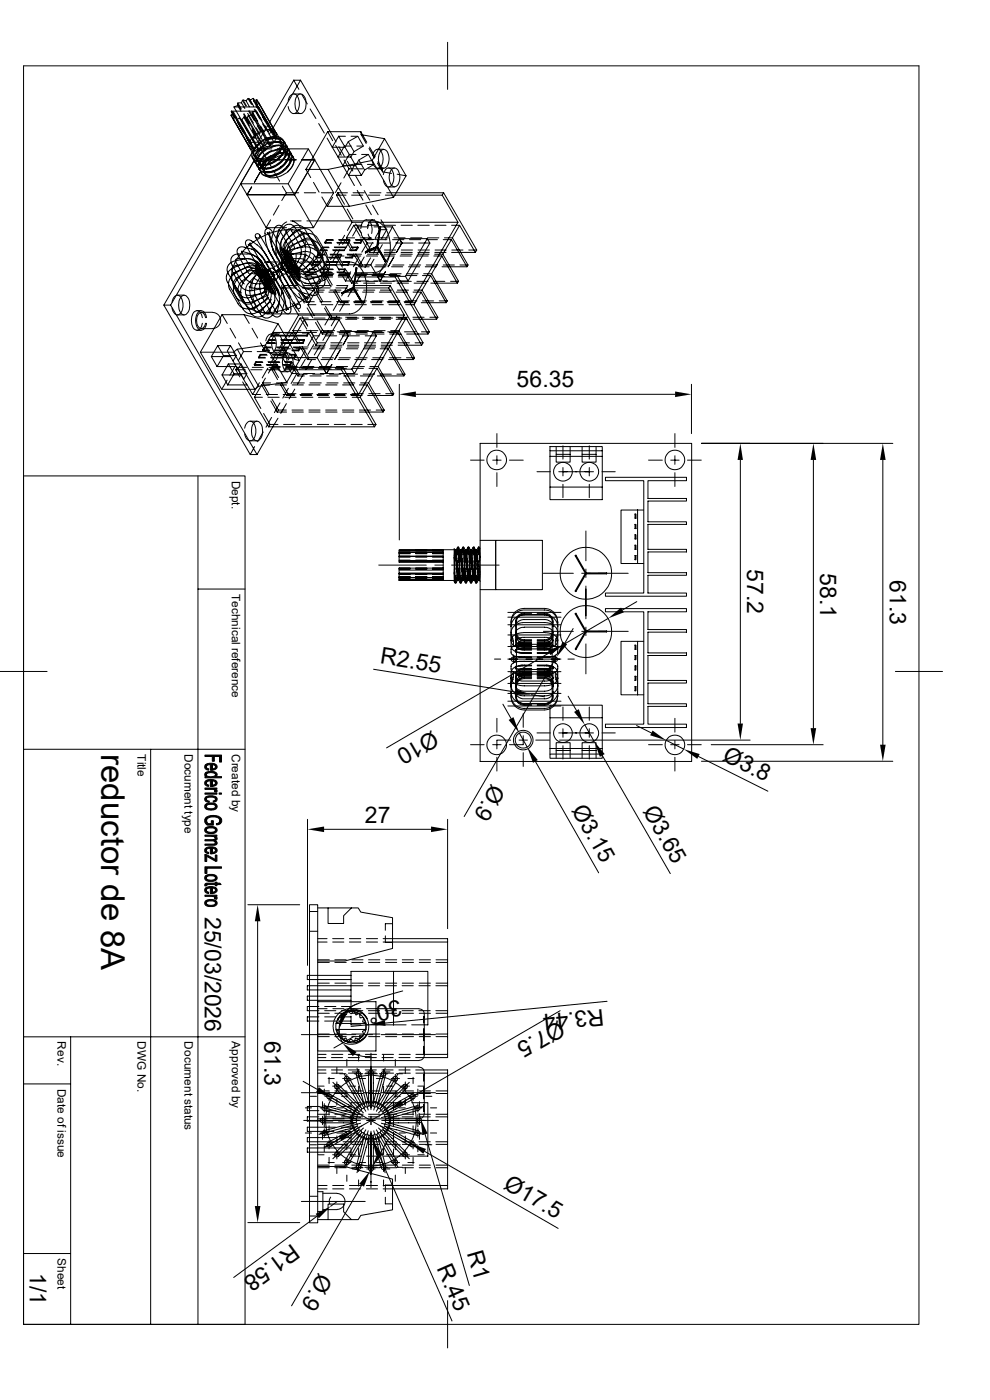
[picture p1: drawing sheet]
<svg xmlns="http://www.w3.org/2000/svg" width="210mm" height="297mm" viewBox="0 0 210 297" stroke-linecap="round" stroke-linejoin="round" font-family="sans-serif">
<defs><g id="words">
<text font-size="7" x="21.5" y="160" transform="rotate(90 21.5 160)">reductor de 8A</text>
<g font-size="4.9">
<text x="109.6" y="82.2">56.35</text>
<text x="158.5" y="120.8" transform="rotate(90 158.5 120.8)">57.2</text>
<text x="174" y="121.6" transform="rotate(90 174 121.6)">58.1</text>
<text x="188.8" y="123.1" transform="rotate(90 188.8 123.1)">61.3</text>
<text x="80.5" y="140.7" transform="rotate(9 80.5 140.7)">R2.55</text>
<text x="91.8" y="154.8" transform="rotate(150 91.8 154.8)">Ø10</text>
<text x="153.1" y="161.2" transform="rotate(27 153.1 161.2)">Ø3.8</text>
<text x="104.4" y="166.2" transform="rotate(120 104.4 166.2)">Ø.9</text>
<text x="121.2" y="171.7" transform="rotate(60 121.2 171.7)">Ø3.15</text>
<text x="136.3" y="172" transform="rotate(60 136.3 172)">Ø3.65</text>
<text x="77.4" y="174.5">27</text>
<text x="43.5" y="194.5" transform="rotate(90 43.5 194.5)">25/03/2026</text>
<text x="84.7" y="212" transform="rotate(164 84.7 212)">30°</text>
<text x="127.9" y="214" transform="rotate(174 127.9 214)">R3.44</text>
<text x="56.1" y="220.9" transform="rotate(90 56.1 220.9)">61.3</text>
<text x="118.5" y="216.3" transform="rotate(150 118.5 216.3)">Ø7.5</text>
<text x="106.6" y="252" transform="rotate(30 106.6 252)">Ø17.5</text>
<text x="61.9" y="263.8" transform="rotate(144 61.9 263.8)">R1.58</text>
<text x="67.7" y="270" transform="rotate(120 67.7 270)">Ø.9</text>
<text x="92.6" y="269.1" transform="rotate(66 92.6 269.1)">R.45</text>
<text x="99" y="265.9" transform="rotate(74 99 265.9)">R1</text>
<text x="6.3" y="270" transform="rotate(90 6.3 270)">1/1</text>
</g>
<g font-size="2.5">
<text x="49.2" y="102" transform="rotate(90 49.2 102)">Dept.</text>
<text x="49.2" y="126" transform="rotate(90 49.2 126)">Technical reference</text>
<text x="29.2" y="160" transform="rotate(90 29.2 160)">Title</text>
<text x="39.2" y="160" transform="rotate(90 39.2 160)">Document type</text>
<text x="49.2" y="160" transform="rotate(90 49.2 160)">Created by</text>
<text x="12.2" y="220.9" transform="rotate(90 12.2 220.9)">Rev.</text>
<text x="29.2" y="220.9" transform="rotate(90 29.2 220.9)">DWG No.</text>
<text x="39.2" y="220.9" transform="rotate(90 39.2 220.9)">Document status</text>
<text x="49.2" y="220.9" transform="rotate(90 49.2 220.9)">Approved by</text>
<text x="12.2" y="231" transform="rotate(90 12.2 231)">Date of issue</text>
<text x="12.2" y="266.9" transform="rotate(90 12.2 266.9)">Sheet</text>
</g>
</g></defs>
<g fill="none" stroke="#000" stroke-width=".21">
<path d="M5 14h189.9v267h-189.9zM62.3 17l-5.7 10M62.3 17h1.5M62.3 17l1.1 2M62.3 19.9h1.5M63.8 17l-6.7 11.5M63.8 17l7.5 13.1M95 9v10M49 24.4l.5-.6-.4-.1 .8 1.4M49 24.4l.1 .1M49 24.4l.7 1.3M49.1 23.6h5.2l-.8 .3v.4"/>
<path d="M49.1 23.6v.1M49.1 23.6l.7 1.2M49.4 25.1h.1M49.4 25.1l3.9 6.6M49.4 25.1l.7-.3v.6l3.8 6.6v-.5M49.5 23.8l.7 1.3M49.6 22.7h5.2M49.7 24.4l.7 1.3M50.1 24.8l.7 1.3M50.2 25.4h.1M50.2 25.4l.6-.4 .4 .4M50.3 26.7l1.2 2"/>
<path d="M50.4 22.4l-.8 .3 1.9 3.2M50.4 22.4l.7 1.2M50.4 22.4v-.5l.7 1.3M50.4 25.9l1.2 2M50.5 21.9l-.1 .1M50.5 26.2l1.2 2M50.8 25l3.9 6.6-.6 .4-3.9-6.6M50.8 26.1l1.2 2.1M51 26.7l1.2 2.1M51.2 25.4l3.8 6.6-.3-.4M51.2 21.8l.7 1.2M51.3 25.4h-.1"/>
<path d="M51.4 27.1l1.2 2.1M51.4 21.3l-.2 .5h-.7l.7 1.3M51.4 21.3l.8 1.2M51.6 21.3h-.2M51.7 24.2l1.2 2.1M51.7 24.9l3.8 6.6-.4 .5-3.8-6.6M51.7 24.6l1.2 2.1M51.8 24.1l1.2 2.1M52.1 27l1.3 2.3 .8-.3M52.1 29.8l.7 1.2M52.2 21.4l.7 1.2M52.3 25.1l-.6-.2-.4 .5"/>
<path d="M52.3 25.1l3.8 6.6-.6-.2M52.5 25l-.2 .1M52.5 24l1.3 2.1M52.7 24.5l-.2 .5 3.8 6.6M52.7 29.2l.6 1.2-.4-.1-.6-1M52.7 20.9l-.1 .1M52.7 29.8l.8 1.2M52.7 23.6l1.3 2M52.9 31.1l.3 .6M52.9 31.1l-3.9-6.6 .7-.1-.3 .7 3.8 6.6M52.9 23.5l1.2 2.1M52.9 30.3l-.1 .7"/>
<path d="M53 31.4l.9 1.6a1.7 1.7 0 0 1 .2-1.6M53.1 21.3l.7 1.2M53.2 30.2l.7 1.3M53.3 31.7l.7 .3M53.3 22.1l-.7-1.2-.4 .5-.6-.2 .7 1.3M53.3 30.4l-.5 .6M53.4 39.7l-1 1.6M53.4 29.3h1.5M53.4 29.3l-.5 .9-.7-1.2 .7 1.2h2M53.5 31l-.3 .7M53.5 31l-.6 .1M53.5 33l.1 .6"/>
<path d="M53.5 22.1l-.8-1.2 .4 .4 .6-.4 1.3 2.2M53.5 23.9l3.8 6.6 .8-.3M53.5 27.3l.7 1.3M53.5 24.3l-.1 .1M53.5 24.3l3.9 6.6-.1-.4M53.5 23.7l1.2 2M53.5 27.7l.7 1.3v-.4M53.6 33.5v.1M53.6 33.6h.1M53.6 20.9h.1M53.8 21.4l.7 1.2M53.9 31.5l-.6 .2"/>
<path d="M53.9 34l-17.7 30.7M53.9 23.2l1.2 2M54 33.2h.1M54 34.3l.1 .1M54.1 32h.9M54.1 23.2l1.1 2M54.1 31.1l-19.3 33.6h1.4M54.2 28.6l-.8 .7M54.3 23.6l3.8 6.6M54.3 33.6l.1 .1M54.4 34.6l.1 .6M54.4 27.1l.7 1.3 .2-.5"/>
<path d="M54.4 22.5l.7 1.2M54.4 23.5l1.2 2.1M54.4 21.2l.1 .1M54.5 35.1v.1M54.5 21.2l.4 .6h-.6zM54.5 33.6h.1M54.6 26.7l.7 1.2-1 .6-.7-1.3M54.7 34.2a1.53 1.53 0 0 0 1.7 .7M54.7 32.6l-.8 1.4M54.8 35.4l.2 .5M54.8 34.3l.1 .2M54.8 21.8l.1 .1"/>
<path d="M54.8 22.6v.1M54.8 22.6l-.4-.1 .5-.7 3.8 6.7-.5 .6M54.8 22.6l3.9 6.6M54.9 21.8l3.8 6.6M54.9 35.9h.1M55 23.2l1.2 2M55.1 28.4l-.8 .1M55.1 23.7l1.2 2.1M55.2 22.4l-.8-1.2-.6 .2v-.5l4.8 8.4h-2.5M55.2 34.2v.9l.6 .5 1 .1 1.2-.4M55.2 36.6l-1.2 2.1M55.2 35.1l.1 .2"/>
<path d="M55.3 26.8l.7 1.2 .4-.5M55.3 30.2l-1.2 1-.5 1-.2 1 .4 .6 1 .4 1.3-.1 1.7-.7 1-.8M55.3 33.8l-.4 .8-.1 .8M55.3 32.7l-.6 1.1 .1 .7 .3 .3M55.3 33.8h.1M55.3 31.6l-1.4 2.4M55.3 31.6h2.4M55.3 31.6l1.4 2.3M55.4 30.1a2.57 2.57 0 0 0-1.5 2.8l.1 .3M55.4 30.1l1.1-.6 1.2-.2 1.1 .1 .8 .7M55.4 36.6v.1M55.4 30.3l-.9 .7-.6 1"/>
<path d="M55.4 31.2l-.9 .9-.3 1M55.4 27.9l.6 .1M55.5 30.3l-.9 .7-.8 .9M55.6 35.8l.6 .6h1.1M55.6 24.1l1.2 2.1M55.7 24.7l1.2 2.1M55.7 35.9l.1 .2M55.7 26.3l.7 1.2-1 .4-.7-1.3M55.8 23.5l1.2 2M55.8 33.4l-.6 1.1v.7l.4 .4M55.8 26.2l.8 1.3M56 31l-.9 .7-.8 1"/>
<path d="M56 28l-1.3 2.1M56.1 24.9l1.5 2.6 .7 .3-.7-1.3M56.1 36.6a.92 .92 0 0 0 .8 .7M56.1 36.6l.3 .7M56.1 30.2h2M56.1 36.7l.1 .1M56.1 35.5l-.1 .4 .1 .8 .6 .5h1.2l1-.3M56.1 30.9l-.9 .6-.7 1M56.1 31.7l-1 .3M56.2 29.5l-1.4 1M56.2 29.5l1.6-.5 .7-.1 .9 .2 .5 .4 .3 .5-.1 .9-.4 .8-.5 .7-1 .8-1.9 1-1.6 .1-.7-.3-.4-.4M56.2 26.6l.7 1.3 .6-.4"/>
<path d="M56.2 29.5l-.8 .6M56.3 31.7l-1.3 1.2-.5 .7M56.4 29.7l1.4-.4h1.1l1.1 .4 .5 .7v.8l-.6 1.4-1 1.1-1.2 .7-1.2 .5-1.4 .1-.9-.4-.3-.4v-.9l.5-1M56.4 30.5l1.2-.4h1.2l1 .4 .4 .8M56.4 31.8l-1.1 .9-.6 .7M56.4 37.3h.1M56.4 34.9h.1M56.5 34l-.7 .8-.2 .7M56.5 31.1l.7-.1-3.8-6.6-.7 .1 3.8 6.6-.2 .5M56.5 34h.1M56.5 29.5l-1.2 2.1M56.6 35h.1"/>
<path d="M56.6 27.5l.3 .4M56.6 29.7l1.5-.4h.7l1.1 .4 .5 .5M56.6 31.5l-1 .6-.7 1M56.7 33.9h6.2M56.7 33.9l-.9 1.7M56.7 33.9l.8 1.4M56.8 26.2l.7 1.3h-.9M56.9 37.3h.1M56.9 32.6l-.9 .7-.8 .9M56.9 25.3l1.5 2.6M56.9 26.8l.7 1.2 .7-.2M57 32.4l-1 .6-.7 .8"/>
<path d="M57.1 30.5l1-.3 1.3-.1 1.1 .5 .5 .9v.7l-.3 .9-.6 .9-1 .8-2 .9-1.6 .1-.6-.2-.4-.4M57.2 33.7l-1.2 .4-1.1-.1M57.2 31l-.9 .6M57.2 30.4l1.4-.2 1 .2M57.3 30.3l-.9 .3-1.2 .9M57.3 33.4l-.8 .6-.9 1M57.3 36.4h.1M57.3 29.2l-1.1 .3M57.4 31.2l1.3-.4h.9l.7 .1 .7 .4 .4 .8v.8l-.5 1.2-.6 .7-1.2 .9-2 .8-1.5-.1-.6-.4-.2-.6M57.4 27.2l.7 1.2h.6M57.4 27.8l.8 1.3 .5 .1M57.5 31.3l.9-.3 1.3-.1 1.1 .3 .5 .6"/>
<path d="M57.5 33l-1.2 .9-.5 .7M57.6 34l-.7 .6M57.6 34l-.4 .3a2.62 2.62 0 0 0-1.1 2.3M57.6 34.5l-1.2 .4M57.6 27.5v.5M57.6 34h.1M57.7 31l1.4-.2 .9 .3M57.7 31.9l-1.4 .8-.5 .5M58 32l1.2-.3h1.2l.9 .3 .5 .6M58 31.9l1.2-.3h1l1.2 .5M58.1 36.4l1.2 2M58.3 27.9l-.2 .5"/>
<path d="M58.4 32.9l1.4-.4h1l.8 .3 .6 .6M58.4 31l-1.1 .3-1.1 .6M58.4 27.9l.2 .5M58.4 30.1l.9-.1 .9 .3 .8 .9v.7l-.3 .8-.4 .7-.9 1-2 1.1-1.2 .3-.7-.1-.6-.2-.5-.6-.1-.7 .2-.6M58.5 36.1l-1.2 .3M58.5 29.1l.5 .2 .5 .5M58.6 28.1l.9 1.7M58.6 32.6l1.5-.2 .8 .3M58.6 29.3l-.5 .9-.8 .7M58.6 32.7l-1.3 .6-.8 .7M58.6 32.7h.1M58.7 28.5l-.1 .7"/>
<path d="M58.8 32.6l1.1-.3 1 .1 .7 .2 .5 .6 .3 .6-.2 1-.4 .8-.8 .8M58.8 32.6l-2.1 1.1-1.2 1.3M58.8 29.5l-1.2-.1-1.2 .3M58.8 32.6l-1.8 1-1 .2h-1.1l-.9-.6M58.8 32.6h.1M58.8 31.8l-.8 .2-1.4 .7M58.8 31.6h6.6M58.9 31.6h.9l.7 .3 .4 .4 .2 .5M59 32.6l-.4 .1M59 32.6h.1M59.5 29.8a3.1 3.1 0 0 1-2.1 3.3 2.81 2.81 0 0 1-3.4 0l-.1-.1M59.6 31l.6 .4 .5 .7v.7l-.5 1.1-.8 .8-1.1 .7-1.3 .4h-1"/>
<path d="M59.6 33l-1 1M59.6 33h.1M59.6 30v.2M59.6 32.5l-.6 .1M59.6 31.2l-.7 1.3-.7 .6M59.7 30.2l.1 1-.3 .8-.9 1.1-.7 .5-1.9 .7-1.3-.2-.3-.4M59.9 32.9l-1 .3-1.3 .8M59.9 32.9l.9-.1 .8 .2M59.9 32.9h.1M59.9 39.5l.8 1.4M59.9 32.4l-.3 .6M60 30.8l.1 .1"/>
<path d="M60 31.8l.8 .4 .4 .7-.2 1.1-.5 .9-1.2 1-1.2 .5-.8 .2-1-.2M60.2 30.2l-.4 1.2-1 1.1M60.2 31.3l.1 .5-.4 1.1-1.3 1.3-1.7 .8h-1.4M60.4 30.1v.1M60.4 30.2l.2 1-.2 .9-1 1.3-1.4 1.1-1.5 .5-1.4 .1-.9-.5-.3-.8M60.5 31.6v.1M60.6 32v.7l-.4 .9-1.2 1.2M60.8 30.9l.1 .1M60.8 34l-.3 .6-1 .9M60.8 32.7l.8 .7v1.1M60.9 32.3l.1 .2M61 36.4l-1.4 .9-1.4 .4h-.8l-1-.4"/>
<path d="M61.1 36.4h-.1M61.1 39h-10l1.3 2.3h10.1l4 7 4.3-7.4M61.1 22.6a1.33 1.33 0 0 0 1.5 1.4l.4-.3M61.3 31.7v.1M61.3 31.8l.2 1-.2 .9-.7 1-1.3 1-1.6 .8-1 .2-1.2-.3-.5-.5M61.4 33.1l.1 .2M61.4 32.1l.5 .9-.2 1.2-.9 1.3-1.8 1.3-1.7 .5h-.9l-.6-.3-.6-.8 .3-1.2M61.4 32.1h.1M61.5 33.6v.8l-.5 .8-1.1 1.1M61.6 34.5l-.7 1.2-1.3 1-1.7 .7-1-.1M61.6 34.5h.1M61.7 32.5l.1 .1"/>
<path d="M61.8 32.6l.2 .8-.3 1.1-.9 1.1-1.6 1.2-1.4 .5-1.5 .1-.8-.5-.2-.7M62.1 33.2l.1 .2M62.2 33.4l.2 .7M62.3 24.1h1.5M62.4 33.8v.3M62.4 34.1l-.3 1.1-1 1.2M63 20.3a.95 .95 0 0 0-.9-.3 .95 .95 0 0 0-.8 .7l-.2 .7M63 20.4a3.2 3.2 0 0 1 0 3.3M63.4 20a1.32 1.32 0 0 1 1.5 1.6 2.14 2.14 0 0 1-1 2.5 1.72 1.72 0 0 1-1.3-2.1l.2-1.2zM63.9 33.9h2.9M64 20l1.2 2.1M64.9 35.9h4.7"/>
<path d="M64.9 35.9l1 1.8M65.4 31.6l1.4 2.3-4.3 7.4-1.4-2.3zM65.8 23.1l1.2 2M66.5 38.7l1.2 2.1M66.8 33.9l-4.3 7.4h-10.1M66.8 33.9l4 7M67.6 26.2l1.2 2M69.4 29.3l5.8 10.1M69.5 27.9l1.1 1.9M69.5 27.9h7M69.5 27.9l-4.6 8M71.2 30.9l1.2 2"/>
<path d="M71.8 28.9l-1.3 2.3h2.7M71.8 28.9h1.5M71.8 28.9l1.3 2.1M71.9 31.1l1.2 2.1M72.3 38.8l-1.1 2.1M73 34l1 1.8M73.1 31l-1.4 2.3h2.7l.9 1.6M73.1 31h1.4M73.7 34.2l1.1 2.1M73.9 30.1l2-1.2 1.2 2.1-2 1.2zM73.9 30.1l-.7 1.1 1.2 2.1 .7-1.1M74 35.8h3"/>
<path d="M74 35.8l-1.1 2M74.5 28.9h1.4M75.3 34.9l-1.3 2.3h2.7M75.3 34.9h1.5M75.4 37.3l1.2 2.1M75.5 32.8h-1.4l-1.4 2.3h2.7M75.7 31h1.4M76.1 34l2-1.2 1.2 2.1-2 1.2zM76.1 34l-.7 1.1 1.3 2.1 .6-1.1M76.5 27.9l1.3 2.3M76.5 27.9l.1 .7M76.6 28.6l5 .8 4.5 7.9-2.6 4.6"/>
<path d="M76.6 28.6l1.1 1.8M76.7 32.8h1.4M77.9 34.9h1.4M78.1 35.8h3M78.3 31.5l1.2 2M78.4 31.2l1.2 2.1M79 34l-9.4 1.9 4.5 7.9h-4.7M80.1 34.6l1.1 1.8M80.1 35.7h1.3M80.1 31.7h1.3M80.2 34.3l.9 1.5M80.7 32.1a.87 .87 0 0 1 .9-.4 .87 .87 0 0 1 .7 .8 2.73 2.73 0 0 1-.6 3.1 1.12 1.12 0 0 1-1.3-1.1l-.1-1.2z"/>
<path d="M80.8 32a2.84 2.84 0 0 1-.2 3.6 1.15 1.15 0 0 1-1.6-1.4M80.8 32a.92 .92 0 0 0-1-.3 .92 .92 0 0 0-.6 .9l-.2 .5M81.1 35.8l.1 .6M81.2 36.4l1.9 .4M81.3 37a1.21 1.21 0 0 1 1.5-1.2 2.89 2.89 0 0 1 .3 3.5M81.3 38.2a1.29 1.29 0 0 0 1.3 1.4l.5-.3M81.6 29.4l-2.6 4.6 4.5 7.9-9.4 1.9M82.4 39.7h1.3M82.4 35.6h1.3M83 36.1a.87 .87 0 0 1 .9-.4 .87 .87 0 0 1 .7 .7 2.73 2.73 0 0 1-.7 3.2 1.12 1.12 0 0 1-1.2-1.1l-.1-1.3zM84.2 37l1.9 .3M49.9 59.2l2.9-1.7 1-.1 .4 .1 .5 .5 1.8 3.1 .1 .6-.2 .5-.6 .8-2.7 1.5-1.3-.1-.4-.4-1.9-3.2v-.8z"/>
<path d="M51.3 53.3l2.3 .7 1.1 .9 .5 .6 3.6 6.2 .4 1.2 .1 1.3-.6 2.1-2.1-3.6-.4-.9-.1-1.6 .5-2 .5 .5 .1 .5-1.9-.5-1.1-.7-.9-1-1.9-3.2zM52.4 41.3l4.1 7M53 58.3l.6-.3 .7-.1 .5 .2 .2 .3M53 58.3l-2 1.7-.5 1.1 .1 .9 1.8 3.1 .6 .5h.6l.8-.4 1.9-1.6 .6-.9v-.8l-.1-.4-1.8-3.1M53.6 59.4l-.1 2.2M54 59.1l1.2 .6M54.3 55.5l.4 .2 .5 .4 3.1 5.4 .1 1-3.5-6.2zM55 58.4l-.8-1.3-.9-.4-1.1 .1-2.7 1.2-.4 .5-.1 .7 1.7 2.9M55 49.8a.48 .48 0 0 1-.1 .7 .48 .48 0 0 1-.7-.3l4 6.9M55 49.8l2 3.3M55 49.8a.49 .49 0 0 0-.6-.2 .49 .49 0 0 0-.2 .7M55.1 56.3l-.7 .9-.5 1"/>
<path d="M55.2 59.7l1.9 .5M55.2 59.7l-.1 1.6 .5 1.6 2 3.6 .9 .7 .7-.1 .5-.6 .6-2.2v-1.1l-.4-1.3M55.3 58.5l.5-.2 .4 .3 2.1 3.8v1.2l-.2 .7-1.2 2a.48 .48 0 0 1-.9-.2l-1.8-3.3-.2-1 .2-1.3zM55.4 57.8l-.5-.5a.19 .19 0 0 0-.2-.1 .19 .19 0 0 0-.2 .2 .19 .19 0 0 0 .2 .1l.4 .5M55.4 57.8l1.8 3.1 .2 .4-.2 .7-.3-.9-1.8-3.1M55.4 57.8l-.5-.7-.7-.3 .9 1.2M55.5 57.4l.8 .8 1.8 1.1h.4l.3-.3v-.8M55.5 58.6l-.5-.4-.6 .1-1.9 2.1-.4 1.1 .1 1.2 1.9 3.2 .4 .4 .5-.1M55.5 58.6l1.8 3 .2 1.3-.5 1.3-1.5 1.6-.5 .4M55.5 58.6l-1.1-2-.5-.3-.8-.4h-.9l-2.3 .4-.6 .4-.2 .4 .2 .5 1.8 3.1 1 .8 1.4 .2 2.3-.5 .6-.6-.1-.7M55.6 54.6l-1.1-1.4-1.8-1.3 .3-.1 .1-.3 2.5 4.4 1.3 1.4 1.4 1-.3 .1-.1 .3-.5-.9 .3 .1 .3-.2 .1 1.7 .4 1.4 .6 1.3 2.1 3.5h-.3l-.2 .2-.1-1.8-.7-2.1M55.7 54.5l-.4-.4 2.8 4.8-.2-.7"/>
<path d="M55.7 54.5l2.2 3.6M55.7 54.5l-1.2-1.1-1.2-.6-2.2-.4-.7 .5-.1 .6 .2 .8 2 3.4 .5 .6M55.8 58.1l-.5-.5a.18 .18 0 0 0-.2-.1 .18 .18 0 0 0-.1 .2 .18 .18 0 0 0 .2 .2l.4 .5M55.8 58.1l1.9 3.1 .1 .6-.1 .6-2.1-4M55.8 58.1l-.9-1.5-.8-.4 1.5 2.2M55.9 57.9l-.5-.6-1-.4h-.8l-1.1 .5-1.9 1.6-.8 1-.3 .9v.9l.3 .8M55.9 57.9l1.8 3.2 .2 1.3M55.9 57.9l-1-1.4-.6-.5-.8-.2h-1.5l-2.9 1.2-.8 .9-.3 1.2 .3 .8 1.5 2.7M56.1 53.6l2.7 4.7zM56.1 55.7a1.87 1.87 0 0 1 2.1 .6M56.1 53.6l-.9-1.1-1.9-1.4-.8-.2-.3 .2-.1 .5 .2 .8 2.4 4.1M56.2 58.7l-1.5-2.7-.8-.6-1.2-.5h-2.3l-.4 .2 .1 .6 1.8 3.1 .5 .6 1.4 .8h2.5a.47 .47 0 0 0 .4-.4 .47 .47 0 0 0-.1-.5"/>
<path d="M56.4 58.3l-.3-.4a.21 .21 0 0 0-.2-.2 .21 .21 0 0 0-.2 .2l.5 .6M56.4 58.1l-.4-.5-.6-.4-1.3 .1-.8 .7-1.6 1.8-.3 .6-.3 1.2 .1 1.3 2.3 3.8a1.94 1.94 0 0 0 2.9-.4l1.4-1.5 .5-1M56.4 58.1l1.9 3.4 .2 1.1M56.4 58.1l-1.1-1.9-.8-.7-1-.5-1.5-.1-2.4 .5-.7 .4-.6 .8v1.1l2 3.6 .8 .8M56.5 48.3h4.3M56.6 55.6h2.5M56.9 59.9l.1 .8a.16 .16 0 0 1 0 .2 .16 .16 0 0 1-.2 0 .16 .16 0 0 1 0-.2l-.3-.7M56.9 53l2.8 4.8zM56.9 53.1l-.6-1.9-.1-1.8 .1-.6 .4-.3 .5 .1 .4 .3 2.5 4.4M57 53.1l2 3.5M57 59.4l.2 .3a.22 .22 0 0 1 .1 .3 .22 .22 0 0 1-.3 .1l-.3-.7M57.1 58.7l.4 .9 .1-.5-.2-.3"/>
<path d="M57.1 58.3l-1.6-2.9-.8-.6 2.3 3.7M57.1 58.3l-.3-.4-.3-.2 .5 .8M57.1 58.3l1.9 3.2 .2 1-2.2-4M57.1 58.2l-1.6-2.7-1.3-1.1-1.4-.5-2.9 .1-.8 .6-.1 1 2 3.8 .8 .8M57.1 58.2l-.5-.6-.7-.3-.7 .1-.7 .5-1.1 2-.4 1v1.2l.3 1.1 2 3.6 1 .7 .7-.1 .8-.6 1.2-2 .3-1M57.1 58.2l1.9 3.4 .3 1M57.1 59.4l.3 .8-.1 .8M57.4 57.6l.4 .4 1.9 3.3 .4 1.1zM57.4 46.7l-.9 1.6M57.4 58.8l.3 .7-.1 .8M57.7 58.5l-.8 .8-.6 1.1M57.8 58l-.5-.6-.5-.2a1.16 1.16 0 0 0-1.2 1l-.4 1.5"/>
<path d="M58 53.2l-.2-.5 2.7 4.8-.5-.6M58 53.2l2 3.7M58 58.3l.2 .6-.1 .8M58.1 53.2l-.7-1.8-.2-2.2-.2 .2h-.3l2.7 4.7 .4 1.4 .2 1.9 .2-.2h.3l-.3-.4M58.2 57.1l4.7 8.2M58.2 57.1l.1 .2M58.2 57.1l-.8-.2-.4 .5 .1 1.9 .2 1.1 .8 2 2.1 3.6 .5 .5 .5 .1 .4-.3 .1-.8-.1-1.7-.6-1.8M58.3 57.2l2.7 4.8zM58.5 52.5l.3 2.4M58.8 57.2l.4 .7 .4 1.5M59 56.6a.49 .49 0 0 1-.1 .7 .49 .49 0 0 1-.7-.2M59 56.6l4.7 8.2"/>
<path d="M59 56.6a.49 .49 0 0 0-.7-.1 .49 .49 0 0 0-.1 .6M59.1 56.8l2.7 4.7zM59.1 56.8l-.1-.7 .1-.2 .5-.2 .3 .1 1.5 1 1.1 1 .9 1.1 2.3 4 .1 .4-.1 .6-.3 .3-.7-.1-1.8-1.3-1.1-1.3M59.1 48.9l-.6 2.5M59.2 43.6l-1.2 2M59.2 48.8l-.6 1.9 .1 1.4 .4 1.2 1.8 3.1M59.2 48.8l2.1 3.5 .5 1.3v1.3l-.5 2-.4-.5M59.2 48.9l-.1 .1M59.3 56a3.3 3.3 0 0 0 1.6 1.7M59.8 56.2l2.8 4.7-.8-.8-1.8-3.2zM60.1 57l.6 .7 .6 .2M60.2 52.7l1.2 2.3-.2-.5a.18 .18 0 0 0-.1-.2 .18 .18 0 0 0-.2 0l.1 .8-.8-1.4z"/>
<path d="M60.2 56.9l-.2-.5-.2 .3h-.2l1.5 1 1.1 1.3 2.7 4.5v-.2l.4-.1-1.7-1.2-1.3-1.5M60.2 55.6h2.4M60.5 56.3l1.9 3.3 .8 .6-4.5-7.7 .2 .9 1.6 2.9-.1-.4a.18 .18 0 0 1-.1-.2 .18 .18 0 0 1 .2-.1l.3 .7M60.5 56.3l-.3-.8 .1-.8 .6-.6 .6-.2h2.6l.7 .2 1 .5 1 .9 2 3.5 .2 .6-.2 .8-.5 .5-.7 .3h-2.4l-.9-.3M60.5 54.4v.5l.2 .7M60.5 54.4l.5-.9 1.1-.7 2.4-.4 1.7 .2 .9 .6 .6 .6 1.9 3.3 .1 .8a2.01 2.01 0 0 1-1.8 1.8l-2 .5-1.2-.1M60.5 54.4l.3 .6M60.5 54.5l.3 1.1 .2 2-.2 .4-.4 .2-.5-.2-.3-.3M60.6 53.1h.1l.3 .8 2.7 4.4-.4-.1-.6-.5-2.1-3.7zM60.7 55.8l2 .6 1.1 .7 .8 .8 2.1 3.8-1.9-.4-1.6-1.1-.6-.8zM60.7 40.9h2.7M60.7 40.9l-.9 1.6"/>
<path d="M60.7 55.6l1.8 3.1 1.1 1M60.8 55l-.3-.8 .1-.7 .5-.9 .9-.7 2.9-1 1.6 .1 1.2 .9 2 3.3 .2 .6-.1 1.1-.6 .8-1 .6-2.4 .9-.9 .1M60.8 55l1.8 3.2 .6 .6 .5 .3M60.8 56.9l.7 .7 .6 .1M60.8 47.1a3.2 3.2 0 0 0-1.6 1.7M60.9 56.8l-1.3 .4-.9 .5M60.9 56.5l.5 .6a.33 .33 0 0 1-.3 .1 .33 .33 0 0 1-.2-.3l-.1-.1M61.2 55.7l-.3-.8a.18 .18 0 0 0-.3 .1 .18 .18 0 0 0 .1 .2l.2 .5M61.2 55.7l2.4 3.9-.9-.7-1.8-3.2M61.2 55.7l-1.7-3.2 .1 1.1 1.3 2.1M61.3 58.8l.3-.5 1.4 2.3M61.3 54.4l-.4-.8-.1 .5 .2 .5"/>
<path d="M61.3 55.8l-.1-.4a.49 .49 0 0 1 .6-.5h2.3l1.5 .8 .4 .5 1.8 3.1 .1 .6-.5 .3h-2.3l-1.4-.7-.6-.7-3.5-6.2v-1l.2-.8 1-1.9 .4-.3h.4l.2 .3 1.8 3.1 .3 1-.1 1.5-1.2 2.1a.51 .51 0 0 1-.5 .1 .51 .51 0 0 1-.4-.4M61.3 58.8l1.5 2.4M61.3 58.8h2.2M61.4 55l2.4 3.9-.4-.1-.5-.5-2.4-4.1-.1-.9 .2-.8 .8-1.1 3.1-1.7 1.5-.1 1.2 .6 2.1 3.8v1.4l-.5 1-.6 .6-2.5 1.4-.9 .2M61.5 56.9l.5 .6 .7 .3M61.6 55.1l-.1-.7 .6-.5 2.6-.6 1 .2 .9 .5 2 3.4 .1 .6-.2 .4M61.6 55.1l1.8 3.2 1.2 .8 1 .1 2.3-.5 .6-.3M61.6 55.1l-1.2-2.2 .1-1.4 .5-.7 1.6-1.8 .3-.2h.5l.4 .3 1.9 3.3 .1 1.2-.4 1.2-1.6 1.8-.5 .3h-.5l-.4-.5M61.6 46.9h2.3M61.6 57.9h1.8M61.6 58.3h1.9M61.7 56.5l.4 .5a.18 .18 0 0 1 .1 .2 .18 .18 0 0 1-.1 .2 .18 .18 0 0 1-.2-.2l-.4-.4"/>
<path d="M61.8 52.4l2.7-1.7 .7-.2 .8 .1 .5 .3 1.8 3.2 .2 .4-.1 .7-.8 1-2.1 1.2-.8 .3-.8-.1-.7-.5-1.7-3.1-.1-.8zM62 48.3h4.5M62 46.9a2.9 2.9 0 0 1 1.8 1.5M62.1 56.6l1 .1 .3 .3-1.8-3.1 .1 .3-.1 .7-.9 1.1-2.1 1.7-2.3 .7h-1.1l-.7-.3 1.8 3M62.1 57.1l.3 .6 .9 .4M62.2 59.3l1 1.1M62.4 56.7l.4 .5a.17 .17 0 0 1 .1 .3 .17 .17 0 0 1-.3-.1l-.5-.5M62.4 57.6l.5 .6 .7 .3M62.6 52.8l-.4-1-1.9-3.2-.7-.7-.6-.1-.5 .2-.3 .5-.5 2-.1 1.2 .4 1.5M62.6 52.8l-.9 .7-.1 .3 .1 .7M62.7 55.4l-.5 1.8M62.7 55.4l-1.6-.5h-.7a1.15 1.15 0 0 0-.5 1.9"/>
<path d="M62.7 55.4l1.3 .6 1.2 1.1 2.1 3.6M62.8 54l-.1 1.4M62.8 57l.6 .8-.4-.1-.5-.5M63.8 56.3a2.57 2.57 0 0 1-1.8 1.5M63.8 55.6h2.4M64.3 49.4l.5 2.4M64.6 40.9h2.4M64.6 57.9h2.4M64.6 58.8h2.4M64.7 58.3h2.4M64.8 53l-.2 1.2-.3 1.1M64.9 52.7l-.4-1.2-2.1-3.5-.6-.4-.5-.1-.9 .4-1.5 2.4-.3 1.7 .3 1.6 1.6 2.7"/>
<path d="M64.9 53.9l-.3 1.1-1.4 2.4M65.1 46.9h14.3l.8 .2 1 .7 1.1 1.6 .3 1 .2 1.5-.2 2.4-.7 1.7-.9 1.1-1.3 .7-4.4 .1M65.3 57.7h1.4M65.4 57.8h1.4M65.7 57.1v.1h1.4M65.7 57.1h1.4M65.7 57.1l-.4 .6M65.7 57.2l-.3 .6-.1-.1M66.2 56.1h1.4M66.3 56.3h1.3M66.5 55.5h1.4M66.6 55.7l-.3 .6-.1-.2"/>
<path d="M66.6 55.7l-.1-.2-.3 .6M66.6 55.7h1.4M66.7 54.2l-.7 1.3-2.1 2.2M66.8 53l-.3-1.2-2-3.5-.8-.5-1.1 .1-.8 .4-1.5 1.8-.8 1.3-.1 .8 .1 1.2 1.2 2.2M67 52.6l1.9 3.2v.7l-.7 .8-2.5 1h-.9l-1-.3-2.1-3.5M67 52.6l-.3-.4-.6-.3h-1l-2.5 .9M67 52.6l-1.6-2.9-.6-.3-.6 .1-.6 .3-2.2 1.9-.4 1.3v.5l.7 1M67.1 54.6h1.4M67.2 54.7h1.4M67.2 53l.2 .4v.8l-.3 .7-.6 .5-1.7 1.4-.7 .3h-.7l-.5-.4M67.4 55.6h7.1l.9 .3 1.1 .9 .5 .9 .5 1.1 .3 1.7v1.2l-.6 2.4-1 1.5-.9 .7-1 .3h-17.7M67.4 53.9h1.4"/>
<path d="M67.5 54.1l-.3 .6-.1-.1M67.5 54.1l-.1-.2-.3 .7M67.5 54.1h1.4M67.7 59.2l-1.2 2.1M67.9 57.7h2.4M67.9 52.1l-1.6-2.7-.5-.5-.6-.4h-1.1l-1.1 .5-2.1 1.7-.5 .7-.4 1v.9l.5 1.1M67.9 57.8h2.5M68 53h1.4M68.1 53.2h1.4M68.1 54.9l-.9 1.3-1.8 1.4-.9 .5M68.1 52.5l.3 1.3M68.2 40.9h2.6"/>
<path d="M68.2 57.9h2.4M68.2 58.8h2.4M68.2 58.3h2.5M68.2 57.1h2.4M68.3 41.8l1.1 2M68.3 52.4h1.4M68.3 57.2h2.4M68.5 58.4l.2-1v-1.4l-.3-1.4-2.3-3.9-1.5-1.3-1.1-.4-1.1-.2h-2.5l-2.5 .6-2.8 1.4-1.9 1.3-2.2 2.5-1.1 2.3-.3 2 .4 1.5 2.4 4.1 1.3 1 1.8 .7M68.5 58.4l-1.2 2.3M68.5 52.5l-.4 .7-.1-.2M68.5 52.5l-.2-.1-.3 .6M68.5 52.5h1.3"/>
<path d="M68.7 56.1h2.5M68.9 58.5l1.3 2.3M68.9 58.5l-.6 1M68.9 58.5h1.7M68.9 56.3h2.3M68.9 51.4h1.4M69 51.6h1.4M69.1 58.1h1.7M69.1 55.5h2.4M69.2 55.7h2.4M69.3 50.8h1.4M69.3 51l-.3 .6-.1-.2"/>
<path d="M69.3 51v-.2l-.4 .6M69.3 51h1.4M69.5 56.1l-1.2 2.1M69.7 54.6h2.4M69.8 54.7h2.3M69.9 56.7l-.8 1.4 1.4 2.4M70 53.9h2.4M70.1 54.1h2.4M70.6 53h2.3M70.6 41.9l-1.2 1.9M70.7 53.2h2.3M70.9 52.4h2.4"/>
<path d="M71 52.5h2.4M71.2 54.3l1.4 2.4M71.2 54.3l-.7 1.4M71.2 54.3h1.8M71.3 56.2h1.3M71.3 56.2l.7 1.2M71.3 53l-1.2 2.1M71.4 41.4h2M71.5 51.4h2.3M71.5 57.7h1.4M71.5 51.6h2.5M71.7 40.9l-.3 .5 3.3 5.8"/>
<path d="M71.7 40.9l1.4 2.4M71.7 40.9h2M71.8 57.9h2.3M71.8 58.5h2.4M71.8 58.8h2.4M71.8 57.1h1.4M71.8 50.8h2.4M71.8 58.3h2.4M71.9 57.2h1.4M71.9 51h2.4M72 58.1h2.4M72.1 52.9l-.6 1 1.4 2.4"/>
<path d="M72.3 56.1h1.4M72.4 54.2l-1.1 2M72.6 58.4l.7 1.2M72.7 51.9l.6-1.1 1.3 2.4M72.7 55.5h1.4M72.8 55.7h1.4M72.9 57.7v.1h-1.4M73.1 49.9l-1.2 2.1M73.2 57.1l.1 .1M73.2 57.1l-.3 .6M73.2 57.7l1.4 2.4M73.2 54.6h1.4"/>
<path d="M73.3 59.6h1.2M73.3 57.2l-.4 .6M73.4 57.3l1.4 2.4-.2 .4M73.5 50.5h1.7M73.6 53.9h3.1M73.7 44.4l1.1 2M73.7 54.1h1.4M73.7 56.1l.1 .2h-1.4M73.8 56.2h2.4M74.1 55.5l.1 .2-.4 .6M74.1 55.5l-.4 .6M74.1 53h1.4"/>
<path d="M74.2 54.3h2.3M74.2 51.1l-1.2 2.1M74.4 57.7l-1.1 1.9M74.5 52.4h1.4M74.6 41.4h2.4M74.6 52.5h1.4M74.6 54.6l.1 .1h-1.4M74.6 54.6l.4-.7 .1 .2-.4 .6M74.7 47.2l-1 1.7M74.7 47.2h2.2M74.8 59.7h1.7M74.9 40.9h2.4"/>
<path d="M75.1 47.8h1.7M75.1 51.4h1.3M75.1 59.5l-.2 1.5M75.2 54.2l1.4 2.4M75.4 58.5h2.3M75.4 58.8h8.4M75.4 50.8h3.8M75.4 58.3h8.7M75.4 47.5l1.3 2M75.5 53.8l1.3 2.4-.2 .4M75.5 57.6l-1.2 2.1M75.5 51h1.4"/>
<path d="M75.5 56.8l-.2 1.5M75.5 56.8h.1M75.5 53l.1 .2h-1.4M75.5 56.8l.1 .1M75.6 58.1h2.3M75.6 56.8l-.6 4.2M75.6 56.9h.1M75.6 56.8l.1 .1M75.7 59.6h2.4M75.8 40.4l1.2 2.1M75.9 52.4l.1 .1-.4 .7M75.9 48.1h2.2"/>
<path d="M75.9 52.4l-.4 .6M75.9 48.1l.7 1.3M75.9 48.1l-1.1 2M76.2 54.6l-1.2 2M76.4 50.1l-1.3-2.3-1.6 2.7 1.4 2.3M76.4 51.4l.1 .2h-1.4M76.4 51.4l.4-.6 .1 .2-.4 .6M76.4 50.5h2.4M76.6 56.6h1.7M76.7 49.7a1.02 1.02 0 0 0 .5 1 1.02 1.02 0 0 0 1.1-.2M76.8 57.8l-1.2 2.1M76.8 56.2h1.7"/>
<path d="M77 51.2l1.4 2.4 .3-.6M77.2 50.4l.7 1.2M77.3 40.4l1.1 2.1M77.3 54.5l-1.2 2.1M77.3 50.6l1.4 2.4M77.3 56.2h1.4M77.5 53.4l.1 .2M77.6 53.4v.2M77.6 43.5l1.2 2.1M77.7 46.7a1.78 1.78 0 0 0-1.2 1.8M77.7 46.7h1.5M77.7 54.3h2.4"/>
<path d="M77.7 59.7h2.4M77.9 51.6h1.3M77.9 51.6l-1.1 1.9M77.9 53.9h2.4M77.9 47.8h2.4M78.1 49.7a1.02 1.02 0 0 0 .5 1 1.02 1.02 0 0 0 1.2-.2M78.1 47.2h19.1M78.1 41.4h2.5M78.4 53.6h1.9M78.4 40.9h2.4M78.6 47.2l.3 1.1-.1 1.2M78.6 54.7l-1.2 2.1"/>
<path d="M78.7 53h1.6M78.7 56.2l1.9 3.4M78.9 58.5h2.4M79 43.5l1.2 2.1M79 51.4l-1.1 2.1M79.1 46.7a1.78 1.78 0 0 0-1.1 1.8M79.2 58.1h2.3M79.3 48.1h4M79.3 59.6h2.9M79.3 55l-.6 1.2M79.4 46.6l1.2 2.1M79.5 56.6h2.4"/>
<path d="M79.7 50.8h2.4M79.7 56.2h2.4M79.9 52.3l-2.3 1.1M80 52.5l1.8 3M80 52.5l-2.4 1.1M80 50.5h2.3M80 52.3l-2.4 1.1M80 47.2l.4 1.5-.1 .8M80.1 52.3l1.7 3.1h.1l-1.8-3.1M80.1 52.5l1.7 3M80.1 58.6h1.5M80.1 58.6l.5 1"/>
<path d="M80.1 50.8l-.1 1.5M80.4 51.6l-1.2 2.1M80.4 51.6h2.4M80.6 48.1h.1M80.6 48.7h1.4M80.6 48.7l-1 1.7M80.6 48.1l-.3 1.5M80.6 48.1l-.6 4.2M80.6 48.1h.2M80.7 48.1l-.6 4.2zM80.8 46.6l1.2 2.1M81.1 51.9l-1.2 2.1"/>
<path d="M81.3 59.7h2.4M81.3 54.3h2.4M81.5 53.9h2.4M81.5 53.6h2.4M81.5 47.8h2.4M81.6 53h2.3M81.7 41.4h12.1M81.7 57.7l-1.1 1.9M81.8 55.4l-.1 .1M81.9 55.4l-.1 .1M82 48.7l-1 1.9M82 40.9h12.1"/>
<path d="M82.5 58.5h2.4M82.7 58.1h2.4M82.8 58.6h3.2M83.1 56.6h2.3M83.3 50.8h2.4M83.3 48.1l1.4 2.5M83.3 48.1l-1.6 2.8M83.3 56.2h2.4M83.4 59.6h3.2M83.5 54.6l-1.2 2M83.6 50.5h2.3M83.9 51.6h3.7"/>
<path d="M84.7 50.6h5.9l-4.6 8M84.7 50.6l.6 1-1.2 1.9M84.7 50.6l-4.6 8M84.8 59.7h2.4M84.9 54.3h2.3M85 53.9h2.5M85.1 47.8h2.4M85.1 53.6h2.4M85.1 53h2.4M86 58.6l.6 1M86.1 58.5h2.3M86.3 58.1h2.4"/>
<path d="M86.7 56.6h2.3M86.9 50.8h2.3M86.9 56.2h2.3M87.1 50.5h2.4M88.4 54.3h2.4M88.4 59.7h2.4M88.6 53.9h2.4M88.6 47.8h2.5M88.6 53.6h2.5M88.7 53h2.4M88.8 51.6h2.4M89.6 58.5h1.8"/>
<path d="M89.9 58.1h1.7M90.2 56.6h2.4M90.4 50.8h2.4M90.4 56.2h2.4M90.6 50.6l.6 1M90.7 50.5h2.4M91.2 51.6l-4.6 8M91.4 58.5l3.3 5.7h-5.3M91.4 58.5l-1.9 3.1M91.6 58.1l3.3 5.7M92 59.7h2.4M92 54.3h1.7"/>
<path d="M92.2 53.9h1.7M92.2 47.8h2.4M92.2 53.6h2.4M92.3 53h2.4M93.7 54.3l3.3 5.8h-5.6M93.7 54.3l-2.1 3.8M93.9 53.9l3.4 5.8M94 50.8h1.8M94 56.2h2.4M94.3 50.5h1.7M95.6 59.7h1.7M95.8 50.8l3.3 5.8h-5.3"/>
<path d="M95.8 50.8l-1.9 3.1M95.8 47.8h1.7M95.8 53.6h5M95.8 53h2.4M96 50.5l1.5-2.7 3.3 5.8 .3-.6-7-12.1-.3 .5 3.4 5.8-9.8 16.8-3.3-5.7-.3 .5 7 12.1 .3-.5-3.3-5.8M96 50.5l3.3 5.7M97.3 59.7l-.3 .4M97.6 56.2h1.7M99.3 56.2l-.2 .4M99.4 53h1.7M34.8 64.7l18.3 31.7h1.4M36.2 64.7l18.3 31.7"/>
<path d="M36.5 64.1a1.2 1.2 0 0 1 1.6-1.3 2.88 2.88 0 0 1-.2 4 1.28 1.28 0 0 1-1.4-1.5M37.6 62.6h1.5M37.6 66.8h1.5M38.7 62.7a1.32 1.32 0 0 1 1.5 1.6 2.14 2.14 0 0 1-1 2.5 1.72 1.72 0 0 1-1.3-2.1l.2-1.2zM41.8 65.9h.9M41.8 70.1h.9M41.8 65.9l.6 .3 .4 .5 .1 .7M41.8 65.9a1.78 1.78 0 0 0-1.2 2.1 1.78 1.78 0 0 0 1.2 2.1M42.5 74.7h7l4.6 7.9h-7.1zM42.7 66.3a1.98 1.98 0 0 0-.6 3l.6 .4M42.9 68.6l-.3 1-.4 .3-.4 .2M43.6 68.6l-.4 .9-.5 .2h2.4"/>
<path d="M43.8 67.4a1.26 1.26 0 0 0-1.5-1.4 2.76 2.76 0 0 0 0 4 1.26 1.26 0 0 0 1.5-1.4M44.8 75.6h4.1M44.8 75.6l1.3 2.2M45.1 66.3h-2.4l.5 .2 .4 .9M45.1 66.3a1.69 1.69 0 0 1 1.7 1.7 1.69 1.69 0 0 1-1.7 1.7M46.2 73.3l1.2 2.1M47.1 66.8l1.1 1.8M47.1 66.8h4.7M47.1 66.8l-4.6 7.9M47.1 79.5h4M47.1 79.5l1.2 2.2M47.4 75.4h2.7"/>
<path d="M47.4 75.4l-1.3 2.4M48.4 77.2l1.3 2.1M48.8 69.6l1.2 2.1M48.9 75.6l-.7-1.1 .7-1.2 1.2 2.1-.7 1.2M48.9 73.3h-2.7l-1.4 2.3M48.9 75.6l1.2 2.2h-4M49.5 74.7l.8-.6 4.6 7.9-.8 .6M49.7 79.3h2.7M49.7 79.3l-1.4 2.4M49.8 62.6l1.9 3.2 .7 .6 .7 .2 .7-.1 .9-.3 2.2-1.7 .7-1M50 77.6l-1.2 2M50 78.4h2"/>
<path d="M50 62.9l.6 .7 .4 .2M50.3 77.9l-.3 .5 .9 1.6M50.3 77.9l1.3 2.4M50.3 77.9h2M50.3 74.1l6-.9 4.5 7.9-5.9 .9M50.6 72.7l1 1.9h1.8M51.1 79.5l-.6-1.1 .6-1.2 1.3 2.1-.7 1.2M51.1 77.2h-2.7l-1.3 2.3M51.1 79.5l1.3 2.2h-4.1M51.6 74.6l-1.1 1.9M51.8 66.8l1.1 1.8M51.8 66.8l7.2 1.9"/>
<path d="M52.8 60.8l1.2 .4 2.7-.1M53.2 78.4h2.4M53.5 69.6l1.2 2.1M53.5 77.9h2.4M53.6 62.8l.8 2.1M53.9 77.3h1.4M54 77.5h1.4M54.3 76.8l-.4 .5 .1 .2 .4-.6M54.4 76.9h1.4M54.6 74.6h1.7M54.8 75.8h1.4M54.9 75.9h1.4"/>
<path d="M55.1 65.9a2.06 2.06 0 0 0 2.1 .6M55.2 75.2l-.4 .6 .1 .1 .4-.5M55.2 72.7l1.1 1.9 1.3 .3M55.3 75.4h1.4M55.7 76.8h-1.4l.1 .1M55.7 74.3h1.4M55.8 74.4h1.4M56.1 73.6l-.4 .7 .1 .1 .4-.6M56.2 73.8h1.4M56.3 60.5l.1 .6-.4 .7-.7 .5-2 .8-.7 .1-.9-.1-.8-.7M56.3 73.2l2.7-4.5 4.5 7.8-2.7 4.6M56.4 72.3a1.37 1.37 0 0 1 1.3-1.4 2.55 2.55 0 0 1 0 3.9 1.29 1.29 0 0 1-1.3-1.3"/>
<path d="M56.5 77.3h2.4M56.6 75.2h-1.4l.1 .2M56.6 61.8l-.7 .4-2.3 .5-1.4-.1M56.6 77.5h2.4M56.7 62.6l-.8 .5-2.2 .9-1.5 .2M56.7 72.9h1.8M56.8 78.4h2.3M56.8 78.1l-1.2 2.1M56.9 76.8h2.4M56.9 60.5l.2 .4-.1 .6-.4-.9M56.9 76.9h2.5M57.1 72.2l-.4 .7-.1-.2h1.8"/>
<path d="M57.1 77.9h2.3M57.1 72.2h1.4M57.1 60l.3 .7-.1 .9M57.4 75.8h2.4M57.5 62.1l-.1-1.3-2.1-3.6-1.2-.7-1.2-.1-.9 .4-2.3 1.3-.6 .5-.4 .7-.2 .7 .1 1.3 2 3.3 .8 .7 .9 .2 1.5-.2 2.3-1.3 .9-.9M57.5 73.6h-1.4l.1 .2M57.5 70.9h1.3M57.5 74.9h1.3M57.5 75.9h2.4M57.5 78.1l1.4 2.4M57.5 78.1l-.6 1.1M57.5 78.1h1.7"/>
<path d="M57.6 71.3l-.1-.2h7.6l.1 .2M57.6 71.3h7.6M57.7 77.8l1.4 2.3M57.7 77.8h1.7M57.8 75.2h2.4M57.9 75.4h2.3M58 70.7l-.1-.2h7.5l.1 .2M58 70.7h1.4M58 70.7l-.4 .6M58 71.3a.87 .87 0 0 1 1-.4 .87 .87 0 0 1 .6 .8 2.73 2.73 0 0 1-.6 3.1 1.12 1.12 0 0 1-1.3-1.1v-1.2zM58.3 74.3h2.4M58.4 72.1h-1.4l.1 .1"/>
<path d="M58.4 74.4h2.4M58.5 76.4l-.8 1.4M58.6 75l-1.2 2.1M58.7 73.6h2.3M58.7 76.3a1.22 1.22 0 0 1 1.5-1.3 2.83 2.83 0 0 1 0 3.7 1.17 1.17 0 0 1-1.5-1.2M58.8 75.3l2.2 .6M58.8 73.8h2.3M59.3 63.9l-.5 1.1-.7 .9M59.6 72.1h4.9l.1 .1M59.6 72.7h4.6l.1 .2M59.6 72.2h2.4M59.6 72.9h4.7"/>
<path d="M59.8 74.8h1.2M59.8 78.9h1.2M59.8 60.5l-.2 2.3M59.9 75.9l4.7-8.1h7.3l-4.6 8.1M59.9 74l1.4 2.4M59.9 74l-.8 1.4M59.9 74h1.7M60 61.1l.3-.5 1.4 2.4M60 61.1l1.3 2.2M60 61.1h2.9M60.1 77.3h1.4l.1 .2M60.2 77.5h1.4"/>
<path d="M60.3 60.6h2.8M60.3 75.3a.87 .87 0 0 1 1-.4 .87 .87 0 0 1 .6 .7 2.73 2.73 0 0 1-.6 3.2 1.12 1.12 0 0 1-1.3-1.1l-.1-1.2zM60.4 78.4h12M60.4 78.1h2.4M60.5 76.8h1.3l.1 .1M60.5 76.9h1.4M60.5 70.7h2.4M60.6 77l-.7-1.1h7.4l2 3.3-.6-.9M60.6 77.8h2.4M60.6 77.9h12.1M60.7 72.6l-.6 1 1.4 2.4M61 75.8h1.4v.1"/>
<path d="M61.1 75.9h1.3M61.2 78.1l.7 1.1h1.3M61.3 71.5l.6-1 1.4 2.4M61.3 75.2h1.4l-.3 .6M61.4 75.4h1.4l-.4 .5M61.8 77.4l1.4 2.4M61.8 76.8l-.3 .5M61.9 74.3h1.4l.1 .1M61.9 64.3l1.4 2.5M61.9 76.9l-.3 .6M62 74.4h1.4M62.1 77l1.4 2.4-.3 .4"/>
<path d="M62.1 70.1h1.7M62.1 70.1l1.4 2.4M62.2 60.6l.8 .8 .9 .5 2.5 .8 .7-.1 .5-.5v-.6l-.3-.8M62.2 73.6h1.4l.1 .2M62.3 64.1l1.2 2M62.3 73.8h1.4M62.8 74h2.4M62.9 79.3l-1.1 2.1M63.2 79.8h1.4M63.2 72.2h1.4M63.3 66.8h22.5M63.3 66.8l-4.1 7.2"/>
<path d="M63.4 62.2l1.2 2.1M63.5 79.4h1.7M63.6 61.6l1.4 2.4M63.7 67.5l-1.6 2.6M63.7 67.5l1.4 2.3M63.7 67.5h1.7M63.7 64.8a.49 .49 0 0 0-.7-.2 .49 .49 0 0 0-.1 .7M63.7 73.8l-.3 .6M63.7 64.8a.49 .49 0 0 1-.2 .6 .49 .49 0 0 1-.6-.1M63.9 73.9l1.3 2.4h1.7M64 78.1h2.4M64.1 73.5l1.4 2.4"/>
<path d="M64.1 67.1l1.2 2.1M64.1 61.1h2.4M64.1 70.7h1.4M64.2 77.8h2.4M64.3 60.6h2.3M64.3 79.5l-1.2 2M64.4 79.2h2.4M64.5 72.1l-.3 .6M64.6 67.8l.6 1.2M64.6 72.2l-.3 .7M64.7 74.4l-1.2 2.1-1.3-.3M64.8 76.2l-1.2 2"/>
<path d="M65 64h1.7M65 70.1h2.4M65.2 65.3l1.1 2.1M65.3 64.6h1.7M65.4 73.6h-1.8l-.3 .7M65.5 75.9h1.7M65.5 75.9l-.3 .4M65.5 70.7l-.3 .6M65.7 70.9l1.3 2.3M65.7 79.8h2.4M65.8 70.1l.7 1.1M65.9 70.3l1.4 2.4-.3 .5"/>
<path d="M66 62.3l-1 1.7M66.1 76.4l-1.2 2M66.3 79.4h2.4M66.4 74h2.3M66.5 71.2h1.3M66.5 71.2l-1.2 2.2M66.5 73.1l-1.1 2M66.5 73.6h2.4M66.6 67.5h2.4M66.8 62l-1.5 2.6 1.4 2.4M66.8 62h1.8M66.8 62l1.4 2.3"/>
<path d="M66.9 68.4l1.5 2.5M67 73.2h2M67.1 61.6h1.7M67.1 61.6l1.4 2.3M67.1 70.5h-1.7l-.3 .6M67.3 68l1.4 2.4-.3 .5M67.3 60.7l-1.9 2-1.5 1.2-1.5 .9-2.2 .9-1.7 .5-1.5 .1-2-.1M67.3 72.7h1.7M67.6 78.1h2.3M67.7 60.5l-.6 1.1M67.7 61.1h2.4M67.8 77.8h2.3"/>
<path d="M67.8 60.6h2.4M67.9 64h2.3M67.9 73.3l-1.2 2M67.9 79.2h1.4l1.1-1.9-1.1 1.9h1.5M68.1 76.3h2.4M68.2 64.6h2.4M68.3 70l-1.2 2.1M68.4 70.9h2.4M68.4 70.5h2.3M68.4 75.9h2.3M68.6 70.1h2.4M68.7 70.4h1.7"/>
<path d="M68.7 78.3l4.7-8h5.9l-4.7 8M68.7 78.3h1.6M68.8 65.4l1.4 2.3h1.9M69 71.2h2.4M69 65l1.4 2.3M69.3 79.8h2.4M69.7 70.1l-1.2 2.1M69.8 62h2.3M69.9 79.4h2.4M69.9 74h2.4M70 61.6h2.3M70.1 66.9l-1.2 2.1"/>
<path d="M70.1 67.5h2.4M70.1 73.6h2.4M70.1 73.2h2.4M70.2 72.7h2.4M70.4 67.3h1.7M70.4 67.3l-.2 .4M70.8 61.8l1.4 2.4M71.1 61.5l1.3 2.3-.2 .4M71.1 78.1h2.4M71.2 61.1h2.5M71.4 77.8h2.3M71.4 64h2.4"/>
<path d="M71.4 60.6h2.4M71.5 67.1l-1.2 2M71.5 78.3h3.1M71.5 70.4h2.4M71.7 76.3h2.4M71.8 64.6h2.4M71.9 63.8l-1.2 2.1M71.9 70.5h2.4M71.9 75.9h2.4M71.9 67.8l1.5 2.5M72 70.9h2.4M72.2 70.1h2.3"/>
<path d="M72.2 74.2l-1.2 2.1M72.2 64.2h1.7M72.4 63.8h1.7M72.5 62.1v.2M72.6 62.1v.2M72.6 71.2h1.3M72.9 79.8h2.4M73.2 64l-1.1 2M73.3 67.3h2.4M73.3 62h2.4M73.3 67.7h2.4M73.4 70.3l.5 .9h2.3"/>
<path d="M73.4 70.3l.5 .9M73.5 74h2.4M73.5 79.4h2.4M73.5 61.6h2.4M73.7 60.7l-1.2 2.1M73.7 67.5h2.4M73.7 73.6h2.4M73.7 73.2h2.4M73.7 72.7h2.5M73.9 71.2l-1.1 2M74.6 60.1h1.3M74.6 78.3l.6 .9"/>
<path d="M74.7 78.1h2.4M74.8 61.1h7.7M74.9 61l-2.3 1.1M74.9 61h.1M74.9 61.2l1.9 3.1M74.9 77.8h2.4M75 60.6h7.8M75 61l-2.4 1.1M75 61l1.9 3.1zM75 60.9l-1.2 2M75 64h2.4M75 61.2l-2.4 1.1"/>
<path d="M75 61.2l1.8 3.1M75 61l.7-4.1-.6 4.1M75.1 64.2h2.4M75.1 70.4h2.4M75.3 76.3h2.3M75.3 63.8h2.4M75.4 64.6h2.3M75.5 70.5h2.4M75.5 75.9h2.4M75.6 70.9h2.3M75.8 70.1h2.3M76.5 79.8h2.4"/>
<path d="M76.8 64.1l-.1 .2M76.9 67.3h2.3M76.9 64.1l-.1 .2M76.9 62h2.4M76.9 67.7h2.4M77 79.4h2.5M77.1 74h2.4M77.1 61.6h2.4M77.1 60.1h2.4M77.3 73.6h2.4M77.3 67.5h2.4M77.3 73.2h2.4"/>
<path d="M77.3 72.7h2.4M77.5 71.2h2.3M78.3 78.1h1.7M78.5 77.8h1.7M78.6 64h2.3M78.7 64.2h2.3M78.7 70.4h2.4M78.8 76.3h2.4M78.9 63.8h2.4M79 64.6h2.3M79.1 70.5h2.3M79.1 75.9h2.3"/>
<path d="M79.1 70.9h2.4M79.3 70.3l.5 .9M79.3 70.1h2.4M79.8 71.2l-4.6 8h-3.2M80 78.1l3.3 5.8h-5.3M80 78.1l-1.8 3.1M80.2 77.8l3.3 5.7M80.4 67.3h2.4M80.5 62h2.3M80.5 67.7h2.3M80.6 74h1.7M80.6 79.4h2.4"/>
<path d="M80.7 61.6h2.4M80.7 60.1h2.4M80.9 67.5h2.4M80.9 73.6h1.7M80.9 73.2h2.3M80.9 72.7h2.4M82.1 64h2.4M82.3 64.2h2.3M82.3 70.4h2.3M82.3 74l3.4 5.8h-5.6M82.3 74l-2.1 3.8M82.5 63.8h2.3"/>
<path d="M82.5 64.6h2.4M82.6 73.6l3.3 5.8M82.6 70.5h1.8M82.6 75.9h2.4M82.7 70.9h2.4M82.9 70.1h1.7M84 67.3h2.4M84 62h2.4M84 67.7h2.4M84.2 79.4h1.7M84.2 60.1h2.5M84.3 61.6h2.4"/>
<path d="M84.4 70.5l3.3 5.8h-5.3M84.4 70.5l-1.8 3.1M84.5 67.5h1.6M84.5 73.2h5M84.5 72.7h2.4M84.6 70.1l3.3 5.8M85.7 64h1.7M85.8 64.2h2.4M85.8 70.4h2.4M85.9 79.4l-.2 .4M86 63.8h2.4M86.1 64.6h1.7"/>
<path d="M86.1 67.5l3.4 5.7 .2-.5-6.9-12.1-.3 .5 3.3 5.7-9.7 16.9-3.4-5.8-.3 .5 7.1 12.2 .3-.6-3.4-5.7 1.5-2.6M86.1 67.5l-1.5 2.6M86.2 75.9h1.7M86.3 70.9h4.5M87.6 67.3h2.4M87.6 62h1.7M87.8 61.6h1.7M87.8 60.1h2.4M87.9 75.9l-.2 .4M88.1 72.7h1.6M89.3 62l3.3 5.7h-5M89.3 62l-1.5 2.6"/>
<path d="M89.4 70.4h1.7M89.5 61.6l3.4 5.7M89.6 63.8h2.4M91.2 67.3h1.7M92.9 67.3l-.3 .4M93.2 63.8h1.7M94.9 63.8l-.2 .4M48.2 80.6l-1.2 2M51.5 81l5.5 9.6M51.9 92a1.24 1.24 0 0 0 1.7 1.3l.2-.2M52.2 81.3l1.4 2.4M53.1 89.4h1.4"/>
<path d="M53.1 93.5h1.4M53.6 83.7h1.7M53.8 89.7a.95 .95 0 0 0-1-.3 .95 .95 0 0 0-.7 .7l-.2 .7M53.8 89.8a3.2 3.2 0 0 1 0 3.3M54 84.3l1.3 2.4M54 84.3h1.7M54 94.7l-.9 1.7M54.1 89.5a1.32 1.32 0 0 1 1.6 1.5 2.14 2.14 0 0 1-1 2.5 1.72 1.72 0 0 1-1.4-2.1l.3-1.2zM55 81.2l-1.4 2.5M55.5 81.7l1.4 2.3M55.5 81.7l-1.5 2.6M55.5 81.7h1.7"/>
<path d="M55.7 81.2l1.4 2.4M55.7 81.2h1.7M55.8 91.7l-1.1 2M55.9 87.7l1.4 2.3M56.3 80.2l-.6 1M56.5 83.7h2.4M56.9 84.3h2.3M57 90.6h22.5M57.3 90l-.3 .6M57.3 90h1.7M57.4 85l1.4 2.4M57.6 88.6l-1.2 2"/>
<path d="M57.7 84.7l1.4 2.3-.3 .4M58.4 81.7h2.4M58.6 81.2h2.4M58.8 87.4h2M59 88.7l-4.5 7.7M59.1 87h1.6M59.4 85.5l-1.2 2M59.5 81.5l1.3 2.4M59.7 81.2l1.4 2.3-.3 .4M60.1 83.7h2.3M60.2 90h2.4M60.4 84.3h2.4"/>
<path d="M60.7 85.6l-1.1 2.1M60.8 83.9h1.7M61.1 83.5h1.7M61.2 82.4l-1.2 2.1M61.9 87h2.4M62 81.7h2.3M62 87.4h2.3M62.2 81.2h2.4M62.5 82.5l-1.2 2.1M63.6 83.7h2.4M63.7 83.9h2.4M63.8 90h2.3"/>
<path d="M64 83.5h2.3M64 84.3h2.4M65.5 81.7h2.4M65.5 87.4h2.4M65.5 87h2.4M65.7 81.2h2.5M67.2 83.7h2.4M67.3 83.9h2.4M67.3 90h2.4M67.5 83.5h2.4M67.6 84.3h2.3M69.1 81.7h2.4"/>
<path d="M69.1 87.4h2.4M69.1 87h2.4M69.3 81.2h2.4M70.8 83.7h2.4M70.9 83.9h2.3M70.9 90h2.4M71.1 83.5h2.4M71.2 84.3h2.3M72.6 87h2.5M72.7 81.7h2.4M72.7 87.4h2.4M72.9 81.2h2.4"/>
<path d="M74.3 83.7h1.8M74.5 83.9h2.3M74.5 90h2.3M74.7 83.5h2.3M74.7 84.3h1.7M76.2 81.7h1.7M76.2 87h2.4M76.5 81.2h1.7M77.9 81.7l3.4 5.7h-5.1M78 90h1.8M78.2 81.2l3.3 5.8M78.2 83.5h2.4"/>
<path d="M79.8 87h1.7M81.5 87l-.2 .4M81.8 83.5h1.7M83.5 83.5l-.2 .4M84.7 81.5v33.1M88.2 83.7h55M99.8 97.6h2.9M104.5 97.6h1.8M105.4 92v2.9M105.4 96.7v1.8M108.1 97.6h2.9M116.7 95.6v1.2h11.1v6.5"/>
<path d="M116.7 96.8v6.5h11.1v2.7h-11.1v-2.7M118 94.7v1.7h2.9v-1.7M118 96.4v1.6h2.9v-1.6M119.4 94.6v2.8M119.4 99.2v1.8M123.5 94.7v1.7h2.9v-1.7M123.5 96.4v1.6h2.9v-1.6M125 94.6v2.8M125 99.2v1.8M127.8 95.6v-.9h-11.1v.9h11.1v1.2M137.6 97.6h2.9M142.3 97.6h1.8"/>
<path d="M143.2 92v2.9M143.2 96.7v1.8M145.8 97.6h3M146.7 81.5v10.5M148.8 94.1h40.6M157.1 97.6v55.9M172.6 97.6v56.9M187.3 97.6v60.4M5 101h47v180h-47M42 101v180M80.3 119.9h10.1M84.7 119.3h9.3"/>
<path d="M84.7 116.7v.4M84.7 117.4h2.3M84.7 117.2h2.3M84.7 117.5h2.3M84.7 118.9h9.3M84.7 116.7h2.3zM84.7 118.8h2.3M84.7 118.2h2.3M84.7 117.3h2.3M87 117.2h-2.3v.8h2.3M87 118.1h-2.3v1M88.2 118h2.4"/>
<path d="M88.2 117.4h2.4M88.2 117.2h2.4M88.2 117.5h2.4M88.2 118.8h2.4M88.2 118.2h2.4M88.2 117.3h2.4M90.6 116.7h-2.4M90.6 118.1h-2.4M91.7 118l2.4 .1M91.7 117.4h2.3M91.7 117.2h2.3M91.7 117.5h2.3"/>
<path d="M91.7 118.8h2.3M91.7 118.2h2.3M91.7 117.3h2.3M92.2 119.9h1.8M94 119.3v1.2h-9.3M94 119.1v.2M94 116.7h-2.3M94 117.1l-2.3 .1M95.8 119.9h10.1M96.4 116.6l-11.7 .1h9.3v.4h-9.3l9.3 .1v.8h-9.3l9.3 .1v1h-9.3v.2h9.3M96.4 118.2h.1M96.5 116.7l-.1 1.4"/>
<path d="M96.5 116.7l.6 6.3M96.5 116.7l-.1-.3v1.8M96.5 116.7h.2M96.7 116.7v.1M96.7 116.7l.5 6.1 .4 .9h.2M96.7 116.7l-.2 2.8M96.9 118.5l-.1 2.4M97 118.9l-.1 2.4M97.1 116.1l-.4 .6M97.1 116.1l-.2 1.2M97.1 116.1l.5 7.6 .2-1.7M97.1 116.1h.1"/>
<path d="M97.2 116.1l.6 7.6M97.2 116.1l-.1 1.6M97.3 116.1l.3 .7M97.6 116.7l-.2 2.6M97.6 116.8l.6 6.3M97.6 116.7v.1M97.6 116.7h.3M97.8 116.7l.5 6.1 .4 .9M97.8 116.7l-.2 2.8M98 118.4l-.1 2.5M98.1 118.9l-.1 2.4M98.2 116.1l-.4 .6"/>
<path d="M98.2 116.1l-.2 1.2M98.2 116.1l.6 7.6M98.2 116.1h.1M98.3 116.1l.6 7.6M98.3 116.1l-.1 1.6M98.4 116.1l.3 .7M98.7 116.8l-.2 2.3M98.7 116.8l.6 6.3M98.7 116.7h.2M98.9 116.7v.1M98.9 116.7l.5 6.2 .4 .8M98.9 116.7l-.2 2.7"/>
<path d="M99.1 118.5l-.1 2.4M99.2 118.9l-.1 2.4M99.3 116.1l-.4 .6M99.3 116.1l-.2 1.2M99.3 116.1l.6 7.6M99.3 116.1h.1M99.4 116.1l.6 7.6M99.4 116.1l-.1 1.6M99.5 116.1l.3 .6M99.7 116.9l-.1 2.4M99.8 116.7h.2M99.8 116.7l.6 6.4"/>
<path d="M100 116.7l.6 6.3M100 116.7l-.2 2.8M100 116.7v.1M100.2 118.5l-.1 2.4M100.3 118.9l-.1 2.4M100.4 116.1l-.2 1.2M100.4 116.1l.5 7.6 .2-1.7M100.4 116.1l-.4 .6M100.4 116.1h.1M100.5 116.1l.6 7.6M100.5 116.1l-.1 1.6M100.6 116.1l.4 .9 .5 6.1"/>
<path d="M100.6 116.1h.1M100.9 116.8l-.2 2.3M100.9 116.7h.3M101.1 116.7l.6 6.3M101.1 116.7l-.2 2.7M101.3 118.4l-.1 2.5M101.4 118.9l-.1 2.3M101.5 116.1l-.2 1.2M101.5 116.1l-.4 .6M101.5 116.1l.4 5.4M101.5 116.1h.1M101.6 116.1l.3 2.1"/>
<path d="M101.6 116.1l-.1 1.6M101.7 116.1l.2 .3M101.9 114.6h3.3v10.5h-3.3zM101.9 114.6v-20.5h44.8v67.4h-44.8v-36.4M101.9 118.1l-.1 .9M105.2 114.6h9.9v10.5h-9.9zM105.4 100.3v2.9M113.9 100.1h2.9M118.5 100.1h7.4M119.4 102.7v2.9M122 117.9l.2-.1 2.1 3.7h4.4v.3h-4.4l-2.1 3.7-.2-.1 2.2-3.8zM124.3 112.6v6.4"/>
<path d="M125 102.7v2.9M127.7 100.1h2.8M128.4 101.3h17.2v.7h-8.1v3.7h8.1v.6h-8.1v4.4h8.1v.6h-8.1v5.2h8.1v.6h-8.1v4.4h8.1v.5h-8.1v3.8h8.1v.7h-17.2v-.7h8.2v-23.8h-8.2zM134.7 113.5h.2v.8h-.2zM134.7 111.3h.2v.8h-.2zM134.7 115.7h.2v.8h-.2zM134.7 109.1h.2v.8h-.2zM134.7 117.9h.2v.8h-.2zM135.3 108.2v11.3h1.3M135.3 108.2h-3.6v11.3h3.6M135.3 108.2h1.3M143.2 100.3v2.9"/>
<path d="M42 125h10M84.7 120.9h9.3M84.7 120.5v1.2h2.3M84.7 122.6h9.3M84.7 122.3h2.3M84.7 121.7h2.3M84.7 120.8h2.3M84.7 120.6h2.3M84.7 120.5h2.3M87 121.8h-2.3v.7h9.3M87 122.5h-2.3v.6h9.3M88.2 122.3h2.4"/>
<path d="M88.2 122.5h2.4M88.2 121.7h2.4M88.2 121.8h2.4M88.2 120.8h2.4M88.2 120.6h2.4M88.2 120.5h2.4M91.7 120.5h2.3v1.1h-9.3M91.7 122.3h2.3M91.7 122.5h2.3M91.7 121.7h2.3M91.7 120.8h2.3M91.7 120.6h2.3"/>
<path d="M94 121.7h-9.3v.1h9.3h-2.3M94 121.7v.8M94 122.6v.4M94 121.6v.1M94 122.5v.1M94 123v.1h2.4M94 123l-9.3 .1M96.4 121.5v1.9l.1 .3M96.4 120.7v1M96.6 123.7l-.2-1.8v-3.7l.3 5.5M96.6 123.7h.1M96.7 122.1l-.1 1.6"/>
<path d="M96.9 122.5l-.2 1.2M97.1 123v.1M97.1 123.1l-.4 .6M97.3 120.5l-.2 2.4M97.5 120.6l-.1 2.2-.1 .2-.2 .1M98 122.5l-.2 1.2M98.2 123.1h.2M98.2 123v.1M98.2 123.1l-.4 .6M98.4 120.3l-.2 2.8M98.6 120.6l-.2 2.4M98.8 123.7h.1"/>
<path d="M98.9 122l-.1 1.7M99.1 122.5l-.2 1.2M99.3 123v.1M99.3 123.1l-.4 .6M99.5 120.5l-.2 2.6M99.7 120.6l-.1 2.3-.1 .1-.2 .1M99.9 123.7h.1M100 122l-.1 1.7M100.2 122.5l-.2 1.2M100.4 123.1h.2M100.4 123v.1M100.4 123.1l-.4 .6"/>
<path d="M100.6 123l.3 .7h.2M100.6 120.3l-.2 2.8M100.8 120.6l-.2 2.4M101.3 122.4l-.2 1.3M101.5 123.1h.2M101.5 123v.1M101.5 123.1l-.4 .6M101.7 123l.2 .4M101.7 120.2l-.2 2.9M101.9 121.7l-.2 1.3M104.9 139.8h1.3M107.7 129.9h11.3"/>
<path d="M107.7 130.9h11.3M107.7 132.5h11.3M107.7 134.7h11.3M107.7 137.2h11.3M107.7 139.8h11.3M108.4 135.8l.1 .7 .3 .4M108.4 134.2l.2-.9 .6-.6 .6-.4 1.1-.2h4.9l.7 .1 1 .5 .5 .5 .3 1M108.4 135.8l.2-.6 .6-.5 .7-.3 1.1-.2h4.7l1.1 .2 1 .5 .4 .4 .1 .5M108.4 134.8l.1 .6 .3 .7M108.4 134.1l.4 1.5M108.4 134.3l.1 .6 .3 .8M108.4 132.2l.2-1.2 .5-.7 .7-.5 1.2-.4h4.8l.7 .2 1.3 1 .4 .9 .1 .7"/>
<path d="M108.9 139.4a.47 .47 0 0 0-.5 .5 .47 .47 0 0 0 .5 .4M108.9 135.8v1.4M108.9 138.9v1.8M109.4 135.8l.5 .8 .7 .3h.6M109.4 135.8v1.2l.2 .2 .7 .3 .9 .1M109.4 135.8l.5-.4 .8-.2h5.3l.7 .2 .6 .4M109.4 134.8l.3 .9 .6 .5 .7 .2h1.8M109.4 134.3l.4 1 .7 .6 2.3 .1M109.4 132.9l.4-.9 1.1-.6 5.1 .1 .9 .5 .3 .4 .1 .5M109.6 134.1a1.65 1.65 0 0 0 1.6 1.6h1.6M109.7 136.9l.8 .4h.7M109.7 136.4l1.5 .5"/>
<path d="M109.7 136.6l1.1 .4h2M109.7 137.6l.7 .2 .8 .1M110.8 138.5l-1.5-.3 .1 .1v-.5l-.1 .2 1.7-.3h4.7l1 .1 .7 .2-.1-.2v.5l.1-.1-1.5 .3M111.2 136.9h1.6M111.2 137.6l-1.2-.1 .4 .3 .8 .1M111.2 139.4h-1.2h2.8M111.2 139.4h-2.3a.49 .49 0 0 1 .5 .4 .49 .49 0 0 1-.5 .5M111.2 137.3h1.6M111.2 137.9h1.6M111.2 137.6h1.6M111.2 139.4h4.3M112.8 130.2h-1.6a1.81 1.81 0 0 0-1.6 2.3v14.9a1.7 1.7 0 0 0 1.6 2.1h1.6"/>
<path d="M112.8 136.9h-2.8l.4 .3 .8 .1M112.8 138.5l-2.8-.1 .7 .2h2.1M112.8 136.5l-2.8-.1 .4 .3 .8 .2M112.8 136.2l-2.8-.1 .2 .3 .8 .3h1.8M112.8 130h-1.6a1.79 1.79 0 0 0-1.8 1.9v3.9M114 136.9h1.5M114 130.2h1.5a1.81 1.81 0 0 1 1.6 2.3v14.9a1.7 1.7 0 0 1-1.6 2.1h-1.5M114 136.9h2.7l-.3 .2-.6 .2h-1.8h1.5l.9-.1 .6-.3M114 138.5l2.7-.1-.6 .2h-2.1M114 136.5l2.7-.1-.3 .3-.9 .2M114 136.2l2.4-.1a.18 .18 0 0 1 .2-.1 .18 .18 0 0 1 .1 .2 .18 .18 0 0 1-.2 .2l-1 .3M114 130a3.9 3.9 0 0 1 2.4 .3l.7 .7 .2 .6v4.2"/>
<path d="M114 137.9h1.5M114 137.6h1.5M114 136.7h1.5M115.3 121.6h6.3M115.3 133.9h6.3M115.5 137.6l1.2-.1-.5 .3-.7 .1M115.5 139.4h1.2h-2.7M115.5 139.4h2.3a.49 .49 0 0 0-.5 .4 .49 .49 0 0 0 .5 .5M115.5 136.7h-4.9l-1.4 .2-.7 .6-.1 1.1 .6 .5 1.1 .3M115.5 136.7l2 .2 .5 .3 .3 .3v1l-.1 .3-.7 .4-.9 .2M115.5 130.4l.7 .1 .5 .4 .5 .5 .1 .8M115.5 130.4h-4.7l-1 .6-.3 .5-.1 .7"/>
<path d="M115.5 130.4l1.3 .3 .6 .4 .8 1 .1 .8M115.5 130.4h-4.4l-1.1 .3-1.2 .9-.3 .8-.1 .5M116.5 138.5l-34.5 20.2M117 137.6l-.8 .2-.7 .1M117 136.6l-1.1 .4h-1.9M117 136.4l-1 .4-.5 .1M117.1 134.1a1.65 1.65 0 0 1-1.6 1.6h-1.5M117.3 134.5l-.3 .7-.5 .4a4.3 4.3 0 0 1-2.5 .3M117.3 134.2l-.1 .3M117.3 135.8l-.2 .5-.4 .4-1.2 .2M117.3 134.2l-.1-.4-.5-.5-1.2-.2h-4.8l-.7 .3-.5 .5a1.76 1.76 0 0 0 1.7 2h1.6M117.3 135.8l-.1 1.4-.7 .3-1 .1"/>
<path d="M117.3 134.8v.2a1.73 1.73 0 0 1-1.8 1.4h-1.5M117.3 134.3l-.2 .8-.8 .7-.6 .2h-1.7M117.8 139.4a.47 .47 0 0 1 .5 .5 .47 .47 0 0 1-.5 .4M117.8 135.8v1.4M117.8 138.9v1.8M118.1 139.4l-.5 .9M118.3 131.9a2.75 2.75 0 0 0-2.8-2.8h-4.3a2.75 2.75 0 0 0-2.8 2.8l.1 5.4 .2 .4 .6 .5 1.5 .4M118.3 131.9l-.1 5.5-.3 .5-.6 .4-1.4 .3M118.3 134.1l-.2 1.1-.2 .4M118.3 135.8l-.1 .6-.3 .5M118.3 134.8l-.1 .7-.3 .6M118.3 134.3l-.1 .7-.3 .7"/>
<path d="M120.5 139.8h1.3M121.6 133.3l-1.8 3.1M122 130.2l.2-.1 2.1 3.8h4.4v.2h-4.4l-2.1 3.7-.2-.1 2.2-3.7zM123.4 121.6h1.8M123.4 133.9h1.8M124.3 120.7v1.8M124.3 124.3v7M124.3 133.1v1.7M124.3 136.6v6.4M127 121.6h6.3M127 133.9h6.3M128.4 129.1h17.2v.7h-8.1v3.8h8.1v.5h-8.1v4.4h8.1v.6h-8.1v5.3h8.1v.5h-8.1v4.4h8.1v.6h-8.1v3.7h8.1v.7h-17.2v-.7h8.2v-23.8h-8.2z"/>
<path d="M129 131.2l-9.5 5.5M134.7 139.1h.2v.9h-.2zM134.7 136.9h.2v.9h-.2zM135.1 127.6l-3.1 1.8M135.3 136.1h-3.6v11.3h3.6M136.6 136.1h-1.3v11.3M0 142.5h10M5 159h47M32 159v122M79.2 142l30.1 4.8M99.8 158h2.9M104.5 158h1.8"/>
<path d="M105.4 157h2.9M105.4 152.4v2.9M105.4 157.1v1.8M106.7 149.4l1.7 3M107.7 142.5h11.3M107.7 145h11.3M107.7 147.1h11.3M107.7 148.8h11.3M107.7 149.8h11.3M108.1 158h2.9M108.4 143.8l.2 .7 .4 .4 .6 .3 1.2 .3 5.7-.1 1.3-.5 .4-.5 .1-.6M108.4 146.8l.1 .5 .3 .8 .8 .7 .6 .3 .8 .2h4.5"/>
<path d="M108.4 145.5l.2 .9 .6 .6 .6 .4 .9 .2 5.7-.1 1-.4 .6-.6 .3-1M108.4 147.6l.2 1.1 .5 .6 .7 .6 1.1 .4h5l.7-.2 .7-.5 .5-.5 .4-.9 .1-.6M108.8 142.8l-.3 .4-.1 .7M108.8 143.6l-.3 .7-.1 .6M108.8 144l-.3 .8-.1 .6M108.9 144.1l-.3 .6-.2 .9M108.9 140.3h2.3M108.9 142.5v1.3M109.4 143.8l.5 .5 .8 .2h5.3l1-.3 .3-.4M109.4 143.8v4a1.79 1.79 0 0 0 1.8 1.8h1.6M109.4 146.8l.3 .9 1.1 .6h5.1l.6-.3 .5-.3 .3-.9M109.4 147.6l.2 .9 .5 .5 .5 .2 4.9 .1"/>
<path d="M110.1 140.3l-1 .2-.5 .4-.2 .2v1l.6 .6 1.5 .3h5.7l1.6-.3 .5-.7v-.9l-.7-.6-1-.2M110.1 157h1.8M110.2 155.5l1.6 3M110.8 141.1l-1.5 .4-.6 .4-.2 .5-.1 5.4a2.75 2.75 0 0 0 2.8 2.8h4.3a2.75 2.75 0 0 0 2.8-2.8M110.8 141.3l-1.5 .3 .1-.2v.5l-.1-.2 1.5 .3h5.2l1.4-.3-.1 .2v-.5l.1 .2-1.5-.3M111 151.4v2.9M111 156.1v1.8M111 159.7v2.9M111.2 141.8l-.8 .1-.4 .3 1.2-.1M111.2 142.8l-.8 .2-.4 .3 2.8-.1M111.2 142.1l-1 .1-.6 .3-.2 .2v1.1M111.2 141.8l-1.5 .3"/>
<path d="M111.2 142.8l-1.2 .3-.5 .4-.1 .3M111.2 142.8l-1 .2-.5 .3M111.2 141.8h1.6M111.2 142.1h1.6M111.2 142.7h1.6M111.2 140.3h4.3M112.7 147.4l2.8 .4M112.8 144h-1.6a1.65 1.65 0 0 0-1.6 1.6M112.8 141.1h-2.1l-.7 .2h2.8M112.8 142.4l-2.1 .1-.5 .2-.2 .2 1.2-.2M112.8 143h-1.7l-.9 .3a.18 .18 0 0 0-.1 .3 .18 .18 0 0 0 .3 0l2.4-.1M112.8 140.3h-2.8h1.2"/>
<path d="M112.8 142.4h-2l-1.1 .3M112.8 143.3l-2.2 .1-.9 .6-.3 .9M112.8 142.7h-1.8l-1.3 .4M112.8 143.7h-1.7l-.8 .2-.7 .8-.2 .7M112.8 143.8a3.6 3.6 0 0 0-2.6 .3 2.09 2.09 0 0 0-.8 1.6l.6 .6 1 .3h4.7l1.2-.4 .4-.7M112.8 142.8h-1.6M113.7 157h2.9M113.9 155.5h2.9M114 144h1.5a1.58 1.58 0 0 1 1.6 1.6M114 141.1h2l.7 .2h-2.7M114 142.4l2 .1 .7 .3-1.2-.1M114 143l1.9 .1 .6 .2 .2 .3-2.7-.1"/>
<path d="M114 140.3h2.7h-1.2M114 143.3l2.1 .1 1 .7 .2 .8M114 142.4h1.9l1.1 .3M114 143.7h1.6l.7 .1 .8 .8 .2 .8M114 142.7h1.8l1.2 .4M114 141.8h1.5M114 142.1h1.5M114 142.7h1.5M114 143.8a3.6 3.6 0 0 1 2.5 .3l.5 .5 .3 .6M115.5 141.8l.6 .1 .6 .3-1.2-.1M115.5 142.8l.7 .2 .5 .3-2.7-.1M115.5 142.1h.7l.9 .4 .2 .2v1.1"/>
<path d="M115.5 142.8l1.2 .3 .4 .3 .2 .4M115.5 141.8l1.5 .3M115.5 140.3h2.3M115.5 142.8l1 .2 .5 .3M115.5 142.8h-1.5M115.8 143.3l-17.3 29.9M115.9 141.1l1.4 .3 .4 .3 .5 .6 .1 5.5M116.7 160h11.1v.9h-11.1zM116.7 160v-1.2h11.1v1.2M116.7 158.8v-6.5h11.1v6.5M116.7 152.3v-2.7h11.1v2.7M117.2 145.2l.1 .3"/>
<path d="M117.3 143.8v4a1.79 1.79 0 0 1-1.8 1.8h-1.5M117.3 147.6l-.1 .7-.5 .6-.6 .3-.6 .1M117.8 142.5v1.3M117.9 144l.3 .8 .1 .6M117.9 144.1l.3 .6 .1 .9M117.9 142.8l.3 .6 .1 .5M117.9 143.6l.3 .6 .1 .7M118 159.2v-1.6h2.9v1.6M118.3 146.8l-.1 .8-.8 1-.9 .5-1 .2M118.5 155.5h7.4M118.7 157h40.4M119.4 150v2.8"/>
<path d="M119.4 154.6v1.8M119.4 158.2v2.8M120.5 147.7l1.8 3M120.9 159.2h-2.9v1.7M120.9 159.2v1.7M123.5 159.2v-1.6h2.9v1.6M124 153.8l2 3.5M125 150v2.8M125 154.6v1.8M125 158.2v2.8M126.4 159.2h-2.9v1.7M126.4 159.2v1.7"/>
<path d="M127.7 155.5h2.8M134.7 141.3h.2v.9h-.2zM134.7 143.5h.2v.9h-.2zM134.7 145.7h.2v.9h-.2zM135 153.9l3.2 1.6M135.3 147.4h1.3M137.6 158h2.9M141.3 157.1l3.7 1.8M142.3 158h1.8M143.2 152.4v2.9M143.2 157.1v1.8M145.8 158h3"/>
<path d="M150.9 158h23.7M189.9 142.5h10M65.2 173.8v31M68.7 175.9h22.7M95 173.8v23.2M105.4 160.7v2.9M113.6 161.5l13.4 23.7M127.8 160.3l14.4 25M143.2 160.7v2.9M148.2 160.5l14.7 7.4M148.8 161.5h40.6M52.6 191.9h11"/>
<path d="M54.7 195.5v60.4M65.7 191.9h1.7v67.5h-1.7zM65.7 193.4h1.7M65.7 197.6h1.7M67.4 192.6h8.6l.5 .9 6.8 1.2v6.5l-10.1 2.7h-5.8M67.4 199.1h2M67.4 199.9h2M69.6 192.6v3.3h3.3v-1.6l1.6-1.7M70.6 199.1h2.3M70.6 199.9h2.3M74.1 199.1h2.4M74.1 199.9h2.4"/>
<path d="M77.7 199.1h2.4M77.7 199.9h2.4M81.3 199.1h13.7v25.3h-6.8M81.3 199.9h13.7M81.7 198.5v1.4h1.6M83.3 196h-1.6v1.4M5 220h47M15 220v61M63.9 219.5h11.6M67.4 212.5h12.4v10.5h-12.4zM67.4 219.4h2.4M67.4 219.9h2.4"/>
<path d="M67.4 208.6h2.4M67.4 204.2h2.4M67.4 203.6h2.4M67.4 215h2.4M67.4 214h2M67.6 213.5h-2.4v.9h2.4M67.6 215.7h-2.4v.9h2.4M68.9 214.4h2.3M68.9 213.5h2.3M68.9 215.7h2.3M68.9 216.6h2.3M70.6 214h2.4"/>
<path d="M71 219.4h2.4M71 219.9h2.4M71 208.6h2.4M71 204.2h2.4M71 203.6h2.4M71 215h2.4M71.3 218.4h6.3l-.7 .4 .3 .7M71.3 218.4l.6 1.3M71.3 218.5l.7 .2-.2 .8M71.3 217.1v1.3M71.3 217.1h6.3M71.4 218.3l.4 1.2"/>
<path d="M71.7 216.1l.4 .6-.8 .4M71.8 219.7l.8-.1v.9M71.8 219.5l.1 .1M71.9 215.9l-.5 1.2M71.9 219.5l.7 .8 1.1 .5M71.9 219.7l.8 .8 1.1 .4M71.9 219.6l1 1 1.4 .6M72.4 214.4h4.6M72.4 213.5h2.1M72.4 215.7h2.1M72.4 216.6h2.1M72.5 215.2l-.6 .7"/>
<path d="M72.5 215.2l1.2-.7 .7-.2h1l1.4 .6 .7 .6 .4 .6M72.5 215.1l.1 .8h-.8M72.7 215l-.8 .9M73.7 214.6l-.2 .7-.9-.2M73.7 214.5l1.4-.2 1 .2M73.8 214.6a3.4 3.4 0 0 0-2.5 2.5M73.8 214.6h1.3M74.2 214h2.3M74.5 214h.1M74.5 214.4v-8.3h9v11.3M74.5 215.6v1.8h2.1M74.5 211.3h-9.3v.9h9.3"/>
<path d="M74.5 206.9h-9.3v.9h9.3M74.6 219.4h2.4M74.6 219.9h2.4M74.6 208.6h2.4M74.6 204.2h2.4M74.6 203.6h2.4M74.6 215h2.4M75 214.5l-.5 .6-.7-.5M75.1 214.6a3.2 3.2 0 0 1 2.5 2.4M75.1 214.6l.4 .7 .7-.3M75.1 219.9l-4.3 2.4M75.7 213l-1.5 .8-1.2 1.3"/>
<path d="M76.2 212.9a5.8 5.8 0 0 0-3.5 8.4M76.2 215.1l.2 .8h.7M76.5 215.4l-1.1-.7-1.1-.1-.9 .2-.8 .4-.7 .7M76.9 219.7l-.8 .8-1.2 .4M77 209.1h-11.8v.9h9.3M77.1 215.2l.8 .9M77.2 219.5l-.9 .2 .1 .7M77.2 215.9l-.3 .9 .7 .2M77.3 219.5h1.7M77.3 216.3l.3 1-.1 1.4M77.6 217v.1M77.6 217.1a3.3 3.3 0 0 1-2.4 3.8"/>
<path d="M77.8 217.4h2.4M77.8 214h11.1M77.9 216.1a3.8 3.8 0 0 1 0 3.3M77.9 216.1a3.8 3.8 0 0 0-5.8-1.3 3.8 3.8 0 0 0 0 5.9 3.8 3.8 0 0 0 5.8-1.3M77.9 219.4l-1.2 1.2-.9 .5-.8 .1-1-.1-1.1-.4-1-1.1M77.9 219.4l-.4 .5-.9 .8-1.1 .4M78.1 209.1h2.4M78.1 214.4h2.4M78.2 219.4h2.4M78.2 219.9h2.4M78.2 208.6h2.4M78.2 204.2h2.4"/>
<path d="M78.2 203.6h2.4M78.2 215h2.4M78.2 217.4l-3.7 .4M80.9 219.5h11.5M81.4 217.4h4.7M81.7 209.1h2.4M81.7 214.4h2.4M81.8 219.4h2.4M81.8 219.9h2.4M81.8 208.6h2.4M81.8 204.2h2.4M81.8 203.6h2.4"/>
<path d="M81.8 215h2.4M83.5 206.1h7.3v11.3h-3.5M85.3 209.1h2.4M85.3 214.4h2.4M85.3 219.4h2.4M85.3 219.9h2.4M85.3 208.6h2.4M85.3 204.2h2.4M85.3 203.6h2.4M85.3 215h2.4M85.4 210.2l-9.3 2.6M88.9 209.1h2.4"/>
<path d="M88.9 214.4h2.4M88.9 214a1.34 1.34 0 0 1 1.1 1.8M88.9 219.4h2.4M88.9 219.9h2.4M88.9 208.6h2.4M88.9 204.2h2.4M88.9 203.6h2.4M88.9 215h2.4M89.9 218.2v1.3h.1M89.9 219.4h.1M89.9 219.5v1.3M89.9 219.6h.1"/>
<path d="M90 215.8h-.1v1.2M90 215.8v7.5M90 215.8h.1M90 215.6l-.1 .2M92.5 209.1h2.5M92.5 214.4h2.5M92.5 219.4h2.5M92.5 219.9h2.5M92.5 208.6h2.5M92.5 204.2h2.5M92.5 203.6h2.5M92.5 215h2.5"/>
<path d="M118.8 214.4l-33.5 19.5M128.8 212.4l-47.1 4.6M5 230h10M63.9 231.8h11.6M64.3 229.4l3.1 1.7M64.4 237.7h12.1M64.8 235h1.3M65.8 232.6h1.3M67.4 223.7h1.8M67.4 224.4h1.7M67.4 232h2.4M67.4 231.4h2.4"/>
<path d="M67.4 236.4h2.4M67.4 227.7h1.8M67.4 227h1.7M67.4 237.4h2M67.4 226.4h21.5M67.4 225h21.5M67.4 230.4h1.3M67.6 236.9h-2.4v.9h5.4M67.6 235.6h-2.4v-.9h2.4l8.9 2.4M67.9 235h1.8M68.4 233.7v1.3M68.4 236.8v1.8"/>
<path d="M68.4 238.2h6.5M68.4 237.3a.47 .47 0 0 0-.5 .4 .47 .47 0 0 0 .5 .5M68.6 239.9a.48 .48 0 0 0-.3 .6 .48 .48 0 0 0 .6 .4M68.6 235.5l6.3 1.7M68.6 235.5a.5 .5 0 0 0 .6-.3 .5 .5 0 0 0-.3-.6l6.3 1.7M68.6 239.9a.5 .5 0 0 1 .6 .4 .5 .5 0 0 1-.3 .6M68.8 231.1v1.3M68.8 234.1v1.8M68.8 236.4v2.7M68.8 239.5v1.8M68.8 232l8 4.6M68.9 236.9h2.3"/>
<path d="M68.9 235.6h2.3M68.9 234.7h2.3M68.9 234.6a.48 .48 0 0 0-.6 .3 .48 .48 0 0 0 .3 .6M68.9 232.6h1.8M69.3 239.7l.8 2.4M69.3 235.8a8.9 8.9 0 0 0 0 3.9M69.6 233l5.6 3.3M69.6 228.8h1.3M69.8 228.6v1.3M69.8 231.7v1.8M69.8 235.2v1.4M69.8 238.8v1.4"/>
<path d="M70 232.2a.48 .48 0 0 1 .2 .6 .48 .48 0 0 1-.6 .2M70 232.2l5.7 3.2M70 232.2a.49 .49 0 0 0-.7 .1 .49 .49 0 0 0 .2 .7M70.1 233.4l-.8 2.3M70.3 224.4h2.4M70.3 227h2.4M70.4 223.7h2.3M70.4 227.7h2.3M70.4 232.9l16.6 9.6M70.6 230.4h1.7M70.6 237.4h2.4M70.6 229.6l6.5 6.5"/>
<path d="M70.6 232.5l-.5 .8M71 232h2.4M71 231.4h2.4M71 236.4h2.4M71.1 230.8l4.6 4.6M71.2 239.1h-6v.9h5.6M71.5 235h1.3M71.5 226.4v1.4M71.5 229.5v1.9M71.5 233.1v1.3M71.5 231.3l-.8 1.2M71.8 230.1l4.6 4.6"/>
<path d="M71.8 230.1a.48 .48 0 0 0-.7 0 .48 .48 0 0 0 0 .7M71.8 230.1a.48 .48 0 0 1 0 .7 .48 .48 0 0 1-.7 0M71.8 237.8h2.7M72.1 227.8h1.3M72.4 239.1h2.1M72.4 236.9h4.6M72.4 235.6h2.1M72.4 234.7h2.1M72.5 232.6h1.3M72.7 228.8h1.8M72.8 220.5l.6-.3 .4 .7M73 227.8l4.6 8"/>
<path d="M73.1 229.1l3.3 5.6M73.5 229.7l-2 1.6M73.6 224.8v1.3M73.6 227.9v1.8M73.6 231.5v1.3M73.8 220.9h1.3M73.9 224.4h2.3M73.9 227h2.3M73.9 223.7h2.4M73.9 227.7h2.4M74 228.6a.49 .49 0 0 0-.7-.2 .49 .49 0 0 0-.2 .7M74 228.6l3.3 5.6"/>
<path d="M74 228.6a.51 .51 0 0 1-.2 .7 .51 .51 0 0 1-.7-.2M74.1 230.4h1.3M74.2 237.4h10.6M74.3 229.2l-.9 .5M74.5 236.6v2.4M74.6 237.2v1M74.6 238.3l.2 1M74.6 237.2h.1M74.6 238.3h.1M74.6 232h2.4M74.6 231.4h2.4M74.6 236.4h2.4"/>
<path d="M74.7 227.4h1.3M74.8 236.2l-.2 1M74.9 239.4l.6 .9M74.9 239.3v.1M74.9 238.2h.1a.5 .5 0 0 1 .6 .1 .5 .5 0 0 1 0 .7l-.4 .2M74.9 237.2l.6 .1M74.9 236.1v.1M74.9 237.2h-6.5a.49 .49 0 0 1 .5 .5 .49 .49 0 0 1-.5 .5M74.9 238.2l-6.3 1.7M75.1 220.9l-.7-.5-.4 .6M75.1 227.8h1.9M75.2 236.3l.5 .2"/>
<path d="M75.2 239.2l-5.6 3.2M75.2 239.2l-6.3 1.7M75.2 220.9h-.1M75.3 223.6l1.7 .5h1.7M75.4 235.2l-.5 .9M75.5 235.2l-.1 .1M75.5 237.4l.2 .3-.2 .4M75.6 227.9l1.7 6.3M75.7 236.5l.1 .4-.3 .4M75.7 239l.4 .2v.5M75.7 226.6l2.4 8.9M75.9 234.9l.6-.1 .1-.4 .4-.2a.3 .3 0 0 0 .4 0 .3 .3 0 0 0 .1-.2l.4-.1a.41 .41 0 0 0 .7-.1h.4a.26 .26 0 0 0 .2 .3 .26 .26 0 0 0 .3-.2l.4 .1a.34 .34 0 0 0 .5 .2l.4 .2 .1 .4h.4l.3 .3a.31 .31 0 0 0 0 .3 .31 .31 0 0 0 .4 .1l.2 .4-.2 .4 .5 .3v.5l-.2 .1 .3 .3-.1 .5a.3 .3 0 0 0-.1 .3 .3 .3 0 0 0 .1 .3v.3l-.5 .2 .2 .4-.3 .4a.26 .26 0 0 0-.3 .2 .26 .26 0 0 0 0 .3l-.3 .3-.4-.1v.4a.48 .48 0 0 1-.8 .1l-.1 .3-.5 .2a.41 .41 0 0 0-.7 .1l-.4-.1a.26 .26 0 0 0-.2-.3 .26 .26 0 0 0-.3 .3l-.4-.1a.34 .34 0 0 0-.5-.3l-.4-.2-.1-.4-.4 .1-.3-.3a.31 .31 0 0 0 0-.4 .31 .31 0 0 0-.4-.1l-.2-.4 .2-.4-.5-.2-.1-.3a.32 .32 0 0 0 .2-.3 .32 .32 0 0 0-.2-.3v-.5l.3-.3-.2-.1v-.5l.5-.3-.2-.4 .3-.4a.3 .3 0 0 0 .3-.1 .3 .3 0 0 0 0-.3z"/>
<path d="M76.1 223.8v1.3M76.1 226.9v1.8M76.1 230.5v1.3M76.1 235.8v.4l-.4 .3M76.1 239.7l.5 .2 .1 .4M76.1 239.7l-.4 .3M76.2 234.5l-.8 .7M76.2 228.8h1.4M76.2 220.5l-.8-.3-.2 .7M76.2 234.4v.1M76.4 234.7l.1 .1a.51 .51 0 0 1 .1 .7 .51 .51 0 0 1-.8 0l-.1-.1M76.5 227.7l1.7 6.3"/>
<path d="M76.5 227.7a.48 .48 0 0 0-.6-.4 .48 .48 0 0 0-.3 .6M76.5 238.3l-8.9 2.4M76.5 227.7a.48 .48 0 0 1-.3 .6 .48 .48 0 0 1-.6-.4M76.6 233.9h-2.1v1.5M76.7 228.3l-2.4 .9M77.1 233.9l-.9 .5M77.1 239.3l-6.5 6.5M77.2 233.9l-.1 .1M77.3 231.8h1.7M77.4 227.8h2.7M77.4 234.7l-.2 .5h-.4M77.5 224.4h2.3"/>
<path d="M77.5 227h2.3M77.5 223.7h2.4M77.5 227.7h2.4M77.6 239.7l-4.6 8M77.8 233.9h2.4M77.8 237.7h1.8M77.8 227.4h1.8M78.1 239.9l-2.4 8.9M78.1 233.6l-.9 .3M78.1 233.7h.1M78.1 236.9h2.4M78.2 228.1l-1.5 .2"/>
<path d="M78.2 233.6h1M78.2 232h2.4M78.2 231.4h2.4M78.2 236.4h2.4M78.2 228.1h1M78.2 234v.1a.47 .47 0 0 1-.2 .7 .47 .47 0 0 1-.6-.3l-.1-.3M78.2 227.5a.47 .47 0 0 1 .5-.5 .47 .47 0 0 1 .5 .5M78.3 234.5l.4 .2 .4-.2M78.7 240v12M78.7 223.4v12M78.7 236.8v1.8M79.2 228.1l1.5 .2"/>
<path d="M79.2 233.7h.1M79.2 227.5v6.5M79.2 234v.1a.48 .48 0 0 0 .2 .7 .48 .48 0 0 0 .6-.2l.1-.4M79.2 227.5a.51 .51 0 0 1-.5 .4 .51 .51 0 0 1-.5-.4v6.5M79.3 233.6l.9 .3M79.3 239.9l2.4 8.9M79.8 228.8h1.4M79.8 239.7l4.7 7.9M80 234.7l.2 .5h.4M80.2 233.9l.1 .1M80.3 233.9l.9 .5M80.3 239.3l6.5 6.5"/>
<path d="M80.5 227.8h1.8M80.7 235.2a.56 .56 0 0 0 .4 .5 .56 .56 0 0 0 .6-.2v-.1M80.7 238.8l7.9 4.7M80.7 228.3l2.4 .9M80.9 231.8h11.5M80.9 227.7a.48 .48 0 0 1 .6-.4 .48 .48 0 0 1 .3 .6M80.9 238.3l8.9 2.4M80.9 227.7l-1.7 6.3M80.9 227.7a.48 .48 0 0 0 .3 .6 .48 .48 0 0 0 .6-.4M81 237.7h12M81 224.4h2.4M81 227h2.4"/>
<path d="M81 234.7l-.3 .5M81.1 223.7h2.4M81.1 227.7h2.4M81.2 234.4v.1M81.2 234.5l.8 .7M81.3 239.7l.4 .3M81.3 235.8v.5l.4 .2M81.3 239.7l-.5 .2-.1 .4h-.5l-.2 .4M81.4 223.8v1.3M81.4 226.9v1.8M81.4 230.5v1.3M81.4 233.9h2.1v1.5"/>
<path d="M81.4 227.4h1.3M81.7 239l-.4 .3v.4M81.7 236.5l-.1 .4 .3 .4M81.7 236.9h2.4M81.7 226.6l-2.4 8.9M81.8 232h2.4M81.8 231.4h2.4M81.8 236.4h2.4M81.8 227.9l-1.7 6.3M81.9 235.2l.1 .1M81.9 237.4l-.2 .3 .2 .4M82 230.4h1.3"/>
<path d="M82 235.2l.5 .9M82.2 236.3l-.5 .2M82.2 239.2l5.6 3.2a.48 .48 0 0 0-.6 .2 .48 .48 0 0 0 .2 .7M82.2 239.2l6.3 1.7M82.3 235.6l-13.5 7.9M82.5 236.1v.1M82.5 237.2h6.5a.49 .49 0 0 0-.5 .5 .49 .49 0 0 0 .5 .5M82.5 238.2l6.3 1.7M82.5 238.2h6.5M82.5 238.2h-.1a.5 .5 0 0 0-.7 .1 .5 .5 0 0 0 .1 .7l.4 .2M82.5 237.2l-.6 .1M82.5 236.2l.3 1v1.1"/>
<path d="M82.5 239.4l-.5 .8-.8 .8M82.8 238.3l-.3 1.1M83 228.8h1.8M83.1 229.2l.8 .5M83.4 228.6l-3.3 5.6M83.4 228.6a.51 .51 0 0 0 .2 .6 .51 .51 0 0 0 .7-.1M83.4 228.6a.49 .49 0 0 1 .7-.2 .49 .49 0 0 1 .2 .7M83.5 236.6v2.4M83.5 233.9h2.6M83.6 232.6h1.3M83.9 224.8v1.3M83.9 227.9v1.8"/>
<path d="M83.9 231.5v1.3M83.9 229.7l2 1.6M84.1 227.8h1.3M84.3 229.1l-3.3 5.6M84.5 227.8l-4.7 8M84.6 224.4h2.4M84.6 227h2.4M84.7 235h1.3M84.7 223.7h2.3M84.7 227.7h2.3M85.1 230.4h1.8M85.3 236.9h2.4"/>
<path d="M85.3 232h2.4M85.3 231.4h2.4M85.3 236.4h2.4M85.6 230.1a.48 .48 0 0 0 0 .7 .48 .48 0 0 0 .7 0M85.6 230.1a.48 .48 0 0 1 .7 0 .48 .48 0 0 1 0 .7M85.6 230.1l-4.6 4.6M85.9 231.3l.8 1.2 1.8 .1M86 226.4v1.4M86 229.5v1.9M86 233.1v1.3M86.3 230.8l-4.6 4.6M86.5 228.8h1.3"/>
<path d="M86.8 232.5l.5 .8M86.8 229.6l-6.5 6.5M87.2 233.4l.6 1.4M87.3 233.9h3.5v11.4h-9.4M87.4 232.2l-5.7 3.2M87.4 232.2a.48 .48 0 0 0-.2 .6 .48 .48 0 0 0 .6 .2l-5.6 3.3M87.4 232.2a.49 .49 0 0 1 .7 .1 .49 .49 0 0 1-.2 .7M87.6 228.6v1.3M87.6 231.7v1.8M87.6 235.2v1.4M87.6 238.8v1.4M87.8 235h1.7"/>
<path d="M87.9 234.8l.2 .9M88.1 235.8a8.9 8.9 0 0 1 0 3.9M88.1 239.7l-.2 1M88.2 227h6.8v25.2h-13.7M88.2 223.7h6.8M88.2 227.7h6.8M88.5 234.6a.48 .48 0 0 1 .6 .3 .48 .48 0 0 1-.3 .6M88.6 232l-7.9 4.6M88.6 230.4h1.4M88.6 231.1v1.3M88.6 234.1v1.8M88.6 236.4v2.7"/>
<path d="M88.6 239.5v1.8M88.8 239.9a.5 .5 0 0 0-.6 .4 .5 .5 0 0 0 .3 .6M88.8 235.5l-6.3 1.7M88.8 235.5a.5 .5 0 0 1-.6-.3 .5 .5 0 0 1 .3-.6l-6.3 1.7M88.8 239.9a.48 .48 0 0 1 .3 .6 .48 .48 0 0 1-.6 .4M88.9 236.9h2.4M88.9 226.4a1.16 1.16 0 0 1 1.1 1.6M88.9 236.2l.3 1.1M88.9 232h2.4M88.9 231.4h2.4M88.9 236.4h2.4M89 233.7v1.3"/>
<path d="M89 236.8v1.8M89 237.3a.47 .47 0 0 1 .5 .4 .47 .47 0 0 1-.5 .5M89.8 234.7l-8.9 2.4M89.9 222v1.3h.1M89.9 223.3l.1 .1M89.9 228.1h.1M89.9 228.1v1.3M89.9 230.5v2.6M89.9 234.3v1.4h.1M89.9 231.9h.1M89.9 235.6h.1M89.9 231.7h.1"/>
<path d="M90 223.3a1.32 1.32 0 0 1-1.1 1.7M90 223.3h.1M90 228l-.1 .1M90 228v7.6a1.33 1.33 0 0 1-1.1 1.8h-2.9M90 228h.1M90.3 232.6h1.3M91.3 235h1.3M92.5 236.9h2.5M92.5 232h2.5M92.5 231.4h2.5M92.5 236.4h2.5M52.6 259.4h11"/>
<path d="M63.9 254.9h13.6M64.8 240.4h1.3M65.7 253.8h1.7M65.7 258h1.7M65.8 242.9h1.3M67.3 258l-17.7 13M67.4 247.5h5.8l10.1 2.6v6.6l-6.8 1.2-.5 .8h-8.6M67.4 242.8h2.4M67.4 247.2h2.4M67.4 247.7h2.4M67.4 252.2h2M67.4 251.5h2"/>
<path d="M67.4 252.8h1.1v4.2h-1.1M67.4 245h1.3M67.9 240.4h1.8M68.4 240.4v1.3M68.5 253.2h3M68.5 256.6h3M68.8 243v1.3M68.9 242.9h1.8M69.5 242.4a.49 .49 0 0 0-.2 .7 .49 .49 0 0 0 .7 .2M69.6 242.4a.48 .48 0 0 1 .6 .2 .48 .48 0 0 1-.2 .7M69.6 246.6h1.3M69.6 258.7v-3.3h3.3v1.7l1.6 1.6"/>
<path d="M69.8 242v1.8M69.8 245.5v1.3M70 243.3l5.7-3.3-4.6 4.6M70.1 242.1l.5 .9M70.1 254l-.3 .7 .2 .8M70.6 245h1.7M70.6 252.2h2.3M70.6 251.5h2.3M70.7 243a8 8 0 0 0 2.8 2.8M71 242.8h2.4M71 247.2h2.4M71 247.7h2.4"/>
<path d="M71.1 244.6a.48 .48 0 0 0 0 .7 .48 .48 0 0 0 .7 0M71.5 241v1.3M71.5 244.1v1.8M71.5 247.7v1.3M71.5 240.4h1.3M71.5 253.2a1.69 1.69 0 0 1 1.7 1.7 1.69 1.69 0 0 1-1.7 1.7M71.5 241.3h-6.3v.9h6.4M71.5 254.9l-1.4 1M72 240h2.5M72.1 247.7h1.3M72.1 241.6l-3 1.7M72.5 242.9h1.3"/>
<path d="M72.7 246.6h1.8M72.7 241.3h1.8M72.8 242.2h4.2M73.1 246.4a.49 .49 0 0 0 .2 .7 .49 .49 0 0 0 .7-.2M73.1 246.4a.51 .51 0 0 1 .7-.2 .51 .51 0 0 1 .2 .7M73.4 245.8l.9 .5M73.6 242.6v1.3M73.6 245.7v1.8M73.6 249.3v1.3M74.1 245h1.3M74.1 252.2h2.4M74.1 251.5h2.4"/>
<path d="M74.3 246.3a9.5 9.5 0 0 0 6.4 .8M74.5 243.5h-9.3v.9h9.3M74.5 240.2v2.4M74.5 243.8v1.5h2.1M74.6 242.8h2.4M74.6 247.2h2.4M74.6 247.7h2.4M74.7 248h1.3M75.1 247.7h1.9M75.4 240.3l.8 .7M75.6 247.5a.48 .48 0 0 1 .6-.3 .48 .48 0 0 1 .3 .6M75.6 247.5a.48 .48 0 0 0 .3 .6 .48 .48 0 0 0 .6-.3"/>
<path d="M76.1 243.6v1.4M76.1 246.8v1.7M76.1 250.3v1.3M76.2 241a4.3 4.3 0 0 0 5 0M76.2 246.6h1.4M76.4 240.7l-4.6 4.7a.49 .49 0 0 0 0-.7 .49 .49 0 0 0-.7-.1M76.4 240.7l-3.3 5.7M76.7 251.5l-14.9 25.5M76.7 240.3l-.3 .4M76.8 240.3h.4l.2 .4M77.3 241.2l-3.3 5.7M77.3 241.2l-1.7 6.3"/>
<path d="M77.4 247.7h2.7M77.5 240.7l-.2 .5M77.5 240.7l.4-.1 .4 .4M77.7 252.2h2.4M77.7 251.5h2.4M77.8 245.3h2.4M77.8 248h1.8M78.1 242.2h2.4M78.2 241.5v6.5a.51 .51 0 0 1 .5-.5 .51 .51 0 0 1 .5 .5M78.2 241.5l-1.7 6.3M78.2 242.8h2.4M78.2 247.2h2.4"/>
<path d="M78.2 247.7h2.4M78.2 248a.47 .47 0 0 0 .5 .5 .47 .47 0 0 0 .5-.5M78.3 240.9l-.1 .6M78.3 241l.4-.3 .4 .3M78.7 241.2l.2 .4M79 247.6l-.5 .8M79.1 240.9l.1 .3-.3 .4M79.1 240.9l.1 .6M79.2 241.5l1.7 6.3M79.2 241.5v6.5M79.8 246.6h1.4M79.9 240.7l-.4-.1-.4 .4"/>
<path d="M79.9 240.7l.2 .5M80.1 241.2l3.3 5.7M80.1 241.2l1.7 6.3M80.3 244.8l15.6 35.4M80.5 247.7h1.8M80.7 240.3l.3 .4M81.3 251.5h13.7M81.4 243.6v1.4M81.4 246.8v1.7M81.4 250.3v1.3M81.4 248h1.3M81.7 240l5.7 3.3"/>
<path d="M81.7 240l4.6 4.6M81.7 242.2h2.4M81.7 254v1.4h1.6M81.8 242.8h2.4M81.8 247.2h2.4M81.8 247.7h2.4M81.8 247.5a.48 .48 0 0 0-.6-.3 .48 .48 0 0 0-.3 .6M81.8 247.5a.48 .48 0 0 1-.3 .6 .48 .48 0 0 1-.6-.3M82 245h1.3M82.5 241.5l-1.8 3.1M83 246.6h1.8M83.3 251.4h-1.6v1.4"/>
<path d="M83.5 240.2v2.4M83.5 243.8v1.5M83.6 242.9h1.3M83.9 242.6v1.3M83.9 245.7v1.8M83.9 249.3v1.3M83.9 245.8l-1.5 .8-1.7 .5M84.1 247.7h1.3M84.3 246.4a.49 .49 0 0 1-.2 .7 .49 .49 0 0 1-.7-.2M84.3 246.4a.51 .51 0 0 0-.7-.2 .51 .51 0 0 0-.2 .7M84.7 240.4h1.3M85.1 245h1.8"/>
<path d="M85.3 242.2h2.4M85.3 242.8h2.4M85.3 247.2h2.4M85.3 247.7h2.4M86 241v1.3M86 244.1v1.8M86 247.7v1.3M86.3 244.6a.5 .5 0 0 0-.7 0 .5 .5 0 0 0 0 .8l-4.6-4.7 3.3 5.7M86.3 244.6a.48 .48 0 0 1 0 .7 .48 .48 0 0 1-.7 0M86.5 246.6h1.3M86.7 242.9h1.8M87.3 242.1a9.3 9.3 0 0 1-3.4 3.7"/>
<path d="M87.6 242v1.8M87.6 245.5v1.3M87.8 240.4h1.7M87.8 240.7l-.6 1.4M87.9 242.4a.49 .49 0 0 1 .2 .7 .49 .49 0 0 1-.7 .2M88.6 245h1.4M88.6 243v1.3M88.9 242.2h2.4M88.9 242.8h2.4M88.9 247.2h2.4M88.9 247.7h2.4M89 240.4v1.3"/>
<path d="M90.1 244.3l28.3 16.3M90.2 240.6l9.4 32.1M90.3 242.9h1.3M91.3 240.4h1.3M92.5 242.2h2.5M92.5 242.8h2.5M92.5 247.2h2.5M92.5 247.7h2.5M5 265.9h10M95 275.9v10.1"/>
<circle cx="59.3" cy="58.1" r=".49"/>
<circle cx="105.4" cy="97.6" r="2.07"/>
<circle cx="143.2" cy="97.6" r="2.07"/>
<circle cx="119.4" cy="100.1" r="1.98"/>
<circle cx="125" cy="100.1" r="1.98"/>
<circle cx="124.3" cy="134" r="5.5"/>
<circle cx="124.3" cy="121.6" r="5.5"/>
<circle cx="105.4" cy="158" r="2.07"/>
<circle cx="111" cy="157" r="1.69"/>
<circle cx="111" cy="157" r="2.07"/>
<circle cx="119.4" cy="155.5" r="1.98"/>
<circle cx="125" cy="155.5" r="1.98"/>
<circle cx="143.2" cy="158" r="2.07"/>
</g>
<g fill="#000" stroke="#000" stroke-width=".21">
<path d="M43.5 164.1l.3-.3v1l-.4-.3z" fill-rule="evenodd"/>
<path d="M43.6 162.3l.2-.2v.7l.5 .3-.1 .3a.75 .75 0 0 1-.6-1.1z" fill-rule="evenodd"/>
<path d="M43.5 165.8l.3-.2v.7l.5 .2-.1 .3a.72 .72 0 0 1-.7-1z" fill-rule="evenodd"/>
<path d="M43.6 169.1l.2-.1v.7l.6 .3v.2a.7 .7 0 0 1-.8-.2 .7 .7 0 0 1 0-.8z" fill-rule="evenodd"/>
<path d="M43.7 173.4l.2 1 .3 .4h.6v-.7h.5v.9h-1.4l-.2-.2-.3-.4v-.5z" fill-rule="evenodd"/>
<path d="M45.6 177.4l.1 .4z" fill-rule="evenodd"/>
<path d="M43.8 162.1l.6-.2 .9 .1 .4 .1v.6l-.2-.4-.5-.1v1.2h-.4v-1.2l-.6 .1-.2 .4z" fill-rule="evenodd"/>
<path d="M43.8 165.6l.8-.2h.8l.3 .2v.5l-.2-.3-.5-.1v1.1h-.4v-1.1l-.6 .1-.2 .3z" fill-rule="evenodd"/>
<path d="M45.2 169.9l.4-.1 .1-.3v.6l-.4 .1z" fill-rule="evenodd"/>
<path d="M43.8 170.6l.6-.3 .9 .1 .4 .2v.5a1.27 1.27 0 0 0-1.8-.2l-.1 .2z" fill-rule="evenodd"/>
<path d="M43.8 175.6l.6-.3 1.1 .1 .2 .2v.5a1.27 1.27 0 0 0-1.8-.2l-.1 .2z" fill-rule="evenodd"/>
<path d="M43.5 178.1l2.1-.1 .1 .8-.1-.2-.4-.2h-1.7z" fill-rule="evenodd"/>
<path d="M43.8 179.9l.5-.2h1l.4 .2v.5l-.2-.4h-.5v1.1h-.4v-1.2l-.6 .2-.2 .3z" fill-rule="evenodd"/>
<path d="M43.5 168.2h2.5v.3h-2.5z" fill-rule="evenodd"/>
<path d="M43.5 167.2h2.5v.2h-.4v.4l-.4-.3h-1.7z" fill-rule="evenodd"/>
<path d="M43.5 177.2h2.5v.2h-.4v.3l-.3-.2-1.8-.1z" fill-rule="evenodd"/>
<path d="M45 162.2v.9h.2l.5-.3v-.7a.68 .68 0 0 1 .3 .9 .68 .68 0 0 1-.8 .4h-.2z" fill-rule="evenodd"/>
<path d="M43.8 163.8l.9-.1a1.04 1.04 0 0 1 1.4 .8l-.4 .3v-.5a1.33 1.33 0 0 0-1.9 0z" fill-rule="evenodd"/>
<path d="M45 165.7v.9l.7-.3v-.7a.7 .7 0 0 1 .3 .8 .7 .7 0 0 1-.8 .4h-.2z" fill-rule="evenodd"/>
<path d="M45.6 167.4l.5 .3-.2 .4-.4-.1z" fill-rule="evenodd"/>
<path d="M43.8 169l.5-.2h.7a.85 .85 0 0 1 1.1 .9l-.4 .4v-.6a1.41 1.41 0 0 0-1.9 0z" fill-rule="evenodd"/>
<path d="M43.5 170.7l.3-.1v.5a1.25 1.25 0 0 0 1.9 0v-.5a.72 .72 0 0 1 .3 .9 .72 .72 0 0 1-.9 .3l-.4 .1a.94 .94 0 0 1-1.3-1z" fill-rule="evenodd"/>
<path d="M43.5 175.7l.3-.1v.5a1.25 1.25 0 0 0 1.9 0v-.5a.72 .72 0 0 1 .3 .9 .72 .72 0 0 1-.9 .3h-.4a.87 .87 0 0 1-1-.2 .87 .87 0 0 1-.2-.9z" fill-rule="evenodd"/>
<path d="M45.7 177.5a.45 .45 0 0 1 .4 .4 .45 .45 0 0 1-.5 .5z" fill-rule="evenodd"/>
<path d="M43.5 179.1h1.9l.3-.2v-.5a.5 .5 0 0 1 .3 .7 .5 .5 0 0 1-.7 .2h-1.8z" fill-rule="evenodd"/>
<path d="M45.9 174.8l.5-.3 .3-.4v.7l-.7 .2z" fill-rule="evenodd"/>
<path d="M46.5 168.2h.5v.3h-.5z" fill-rule="evenodd"/>
<path d="M43.5 160.2h3.5v1.5h-.4v-1.2h-1.1v1h-.5v-1h-1.5z" fill-rule="evenodd"/>
<path d="M43.5 164.8h.3v-.3a1.33 1.33 0 0 0 1.9-.2v.5h1.3v.2h-3.5z" fill-rule="evenodd"/>
<path d="M43.9 173.3l1.3-.3 .9 .1a.92 .92 0 0 1 .9 .7 .92 .92 0 0 1-.3 1v-.7a1.65 1.65 0 0 0-2.4-.6l-.4 .2-.1 .4v-.7z" fill-rule="evenodd"/>
<path d="M43.5 181.3l.3 .4 .1 1.1h-.4z" fill-rule="evenodd"/>
<path d="M43.6 187.5l.3-.1v.5l-.4 .1z" fill-rule="evenodd"/>
<path d="M43.5 180l.3-.1v.7l.5 .2-.1 .3a.76 .76 0 0 1-.7-1.1z" fill-rule="evenodd"/>
<path d="M43.6 188.4l.2-.1v.8l.5 .2-.1 .3a.73 .73 0 0 1-.7-.4 .73 .73 0 0 1 .1-.8z" fill-rule="evenodd"/>
<path d="M43.5 181.3h.3l1.9 1v.4l-1.9-1z" fill-rule="evenodd"/>
<path d="M43.8 185.7l.6-.2 1.1 .1 .2 .1v.6a1.27 1.27 0 0 0-1.8-.3l-.1 .3z" fill-rule="evenodd"/>
<path d="M43.8 188.3l.6-.2 1 .1 .3 .1v.5l-.2-.3-.5-.1v1.2h-.4v-1.2l-.6 .1-.2 .3z" fill-rule="evenodd"/>
<path d="M43.8 191.1l.6-.3 1.1 .1 .2 .2v.5a1.27 1.27 0 0 0-1.8-.3l-.1 .3z" fill-rule="evenodd"/>
<path d="M45.7 181.4h.3v1.3h-.3z" fill-rule="evenodd"/>
<path d="M43.5 189.9h2.5v.3h-.4v.3l-.3-.3h-1.8z" fill-rule="evenodd"/>
<path d="M45 180l.1 .8 .5-.1 .1-.2v-.6a.7 .7 0 0 1 .3 .9 .7 .7 0 0 1-.9 .3h-.1z" fill-rule="evenodd"/>
<path d="M43.5 185.9l.3-.2v.6a1.25 1.25 0 0 0 1.9 0v-.6a.7 .7 0 0 1 .3 .9 .7 .7 0 0 1-.8 .4h-.5a.87 .87 0 0 1-1-.2 .87 .87 0 0 1-.2-.9z" fill-rule="evenodd"/>
<path d="M45 188.4v.9h.2l.5-.4v-.6a.68 .68 0 0 1 .3 .8 .68 .68 0 0 1-.8 .4l-.2 .1z" fill-rule="evenodd"/>
<path d="M45.6 190.2l.5 .2-.2 .4-.4-.1z" fill-rule="evenodd"/>
<path d="M43.5 191.2l.3-.1v.5a1.25 1.25 0 0 0 1.9 0v-.5a.72 .72 0 0 1 .3 .9 .72 .72 0 0 1-.9 .3h-.4a.87 .87 0 0 1-1-.2 .87 .87 0 0 1-.2-.9z" fill-rule="evenodd"/>
<path d="M43.9 187.4h1.8v-.2h.3v.2h.7l.2 .3h-.9v.2h-.3v-.2h-1.8v.1z" fill-rule="evenodd"/>
<path d="M43.5 183.9h3.5v.3h-3.1v1.1h-.4z" fill-rule="evenodd"/>
</g>
<g fill="#000">
<path d="M84.7 83.7l3.5-.6v1.1zM143.2 83.1l3.5 .6-3.5 .5zM157.1 94.1l.5 3.5h-1.1zM172.6 94.1l.5 3.5h-1.1zM187.3 94.1l.6 3.5h-1.2zM116.2 138l3.3-1.3-2.7 2.3zM119.3 136.1l1 .6-2.2 2.7zM129 131.2l2.7-2.3 .6 1zM107.9 152.7l1-.6 1.3 3.4zM109.4 146.2l3.3 1.2h-3.5zM117.6 140.3l-1.3 3.3-1-.6zM121.8 151l1-.5 1.2 3.3z"/>
<path d="M126 157.3l2.3 2.7-1 .6zM138.4 155l2.9 2.1-3.4-1.1zM145 158.9l3.4 1.1-.5 1zM156.5 153.5h1.1l-.5 3.5zM172 154.5h1.1l-.5 3.5zM186.7 158h1.2l-.6 3.5zM65.2 175.9l3.5-.6v1.2zM91.4 175.3l3.6 .6-3.6 .6zM111.8 158.5l2.3 2.7-1 .6zM54.7 191.9l.5 3.6h-1.1zM72.4 214.9l1.1 .3-1.6 3.2zM78.2 217.4l3.5-.9 .1 1.1z"/>
<path d="M67.6 230.6l2.8 2.3-3.3-1.3zM72.6 221.3l3 1.9-.8 .9zM82.3 235.6l2.7-2.2 .6 1zM54.1 255.9h1.1l-.5 3.5zM67 257.5l3.1-1.6-2.5 2.5zM71.8 241l3.3-1.2-2.7 2.3zM78.5 248.4l-1.3 3.4-1-.6zM78.9 241.6l2 3-1.1 .5zM80.2 244.3l1 .5-2.2 2.8zM87 242.5l3.4 1.3-.6 1zM89.2 237.3l1.5 3.2-1.1 .3z"/>
</g>
<use href="#words"/>
</svg>
